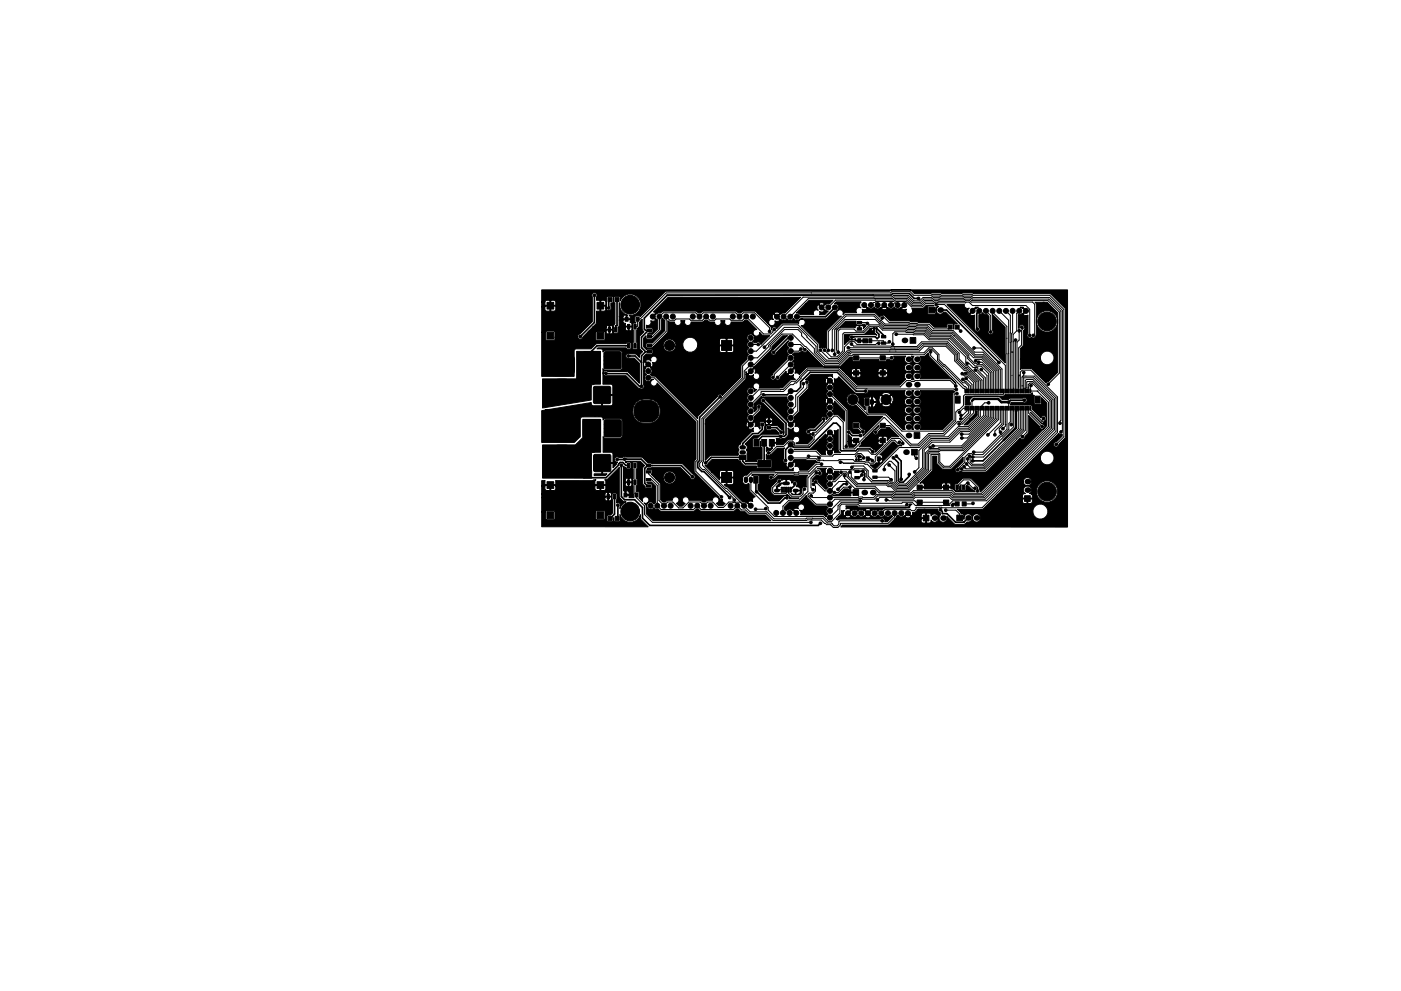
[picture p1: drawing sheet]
<svg xmlns="http://www.w3.org/2000/svg" width="420mm" height="297mm" viewBox="0 0 420 297" stroke-linecap="round" stroke-linejoin="round" font-family="sans-serif">
<g fill="#000" stroke="#000" stroke-width=".3">
<path d="M164 90.6h2v2h-2zM179 90.6h2v2h-2zM182.4 98.2h.7v1.3h-.7zM182.4 89.2h1.2v1.2h-1.2zM184.3 98.2h.7v1.3h-.7zM184.4 89.2h1.2v1.2h-1.2zM187.5 95.1h.9v1.2h-.9zM188.2 97.2h.7v1.3h-.7zM190.8 95.1h.9v1.2h-.9zM190.1 97.2h.7v1.3h-.7zM194.1 98.7h1.3v.7h-1.3zM207.6 94.9l.2-.2 .2 .2-.2 .2z"/>
<path d="M219.6 94.9l.2-.2 .2 .2-.2 .2zM200.3 89.1h39.8l-4.7 4.8-.6-.1-.8 .3-.8 .8 .9 .8a1.11 1.11 0 0 0 1.9-.2 1.12 1.12 0 0 0 1 .6 1.12 1.12 0 0 0 1-.6 1.13 1.13 0 0 0 2 .1l7.8-.1 2.4-2.2a1.14 1.14 0 0 0 1.3-1.1 1.14 1.14 0 0 0-1.3-1.2l.6-.5h7.4v.1a1.04 1.04 0 0 0-.2 1.6h.2a1.03 1.03 0 0 0-1.2 .3 1.03 1.03 0 0 0-.1 1.2h-3.4l-.7 .6a.99 .99 0 0 0-.8-1.4 .99 .99 0 0 0-1.1 1.1 .99 .99 0 0 0 1.4 .7l-4.4 4.5v5.3l-.5-.3-.8 .3-.4-.3h-.5l-.1-1.3-5.3-5.3a.99 .99 0 0 0 1.2-.9 .99 .99 0 0 0-1.1-1 .99 .99 0 0 0-.8 1.2h-5l-1.7 1.6a.79 .79 0 0 0-.9-.5 .79 .79 0 0 0-.6 .8l-.1-.8-1.2-1.2h.4a.99 .99 0 0 0 1.3 .8 .99 .99 0 0 0 .6-1.4 .96 .96 0 0 0 1.4-.3l-1.8-1.8a1.05 1.05 0 0 0-.2 1.6l.2 .1a.99 .99 0 0 0-1.1 0 .99 .99 0 0 0-.4 1h-.4l-2.9-2.8h5l.8 .8 .8-.8a1.05 1.05 0 0 0-1.5-.3l-.1 .3h-5l-.9-.7h-3.4a1.48 1.48 0 0 1-2.2 0h-9.8a1.48 1.48 0 0 1-2.2 0h-9.8l-.8 .5h-.5l-.9 .3-.7 .8 1.3 1v2.7l-1.7 1.7-1.4-.1 .4-.4 1.1-.2 .1-.9-.4-.4-1.5 .1v-.9a.97 .97 0 0 0 1.1-.2 .97 .97 0 0 0 .1-1.2 .96 .96 0 0 0 1.5-.2l-1-1 1-1-.1-.2-.5-.2zM238.8 93.8l2.7-2.6h4.1l.8 .8 .8-.8a1.05 1.05 0 0 0-1.5-.3l-.1 .3h-4.1l1.1-1.2h7.2a2.44 2.44 0 0 1-2 1.2l-1.2 .9 .8 .8 1 .4-1.1 1h-1.5v-.9a.96 .96 0 0 0 1.4-.3l-1.8-1.8a1.05 1.05 0 0 0-.2 1.6h.2a1.03 1.03 0 0 0-1.2 .2 1.03 1.03 0 0 0-.2 1.2h-4l-.4-.3zM253.6 96.3h3.1v.7l.3 .4 2.4-.2 .4 .4-.9 .9v-.6l-.9-.3-.1 1.1h-.3l-.1-1.1-.8 .1-.2 .6h-4.9l-.7 .9-.1 5.8v-6zM257.1 98.2h1.3v.7h-1.3zM257.1 96.3h1.3v.7h-1.3zM253.4 100.2h5.8l1.6-1.6h.5l.3 .5 .3 .1 .1-.7-1.2 .1 .3-.3h1.1l.1 1.4 .7 .8-.5-.2h-6.6a.84 .84 0 0 0-1.3 .8 .84 .84 0 0 0 1.4 .6l.6-.2 .2 .5h1.8l.2-.5h1.4v1.3h-1.4l-.2-.5h-1.8l-.4-.4h-1.5l-1.6 1.4zM261.9 98.2h.5v.4h-.5zM262.6 98.2h.5v.4h-.5zM259 91.4l.2-.2 1 1h.1a1.11 1.11 0 0 0 1.9-.2 1.1 1.1 0 0 0 1.6 .4h.6a.92 .92 0 0 0 1.6 0l-.8-.8-.8 .8h-.6l1.4-1.2 1 1h.1a1.11 1.11 0 0 0 1.9-.2 1.11 1.11 0 0 0 1.9 .2l1.1-1 .2 .3-1 .9a1.01 1.01 0 0 0 1.4 .3 .99 .99 0 0 0 1 1.4 .99 .99 0 0 0 .6-1.6h3.2l1.2-1h2.2l.1 .2-1.8 .1-.1 2 .4 .4h1.7l.3-.4v-1.7l.9-.3a1.23 1.23 0 0 0-.5 1.9 1.23 1.23 0 0 0 2-.1h.6l3.5 3.5-.9 .1-.1 1.4-.2-1.3-.4-.2h-1.3l-.2 .2v.8h-3.8l-1.6-1.4h-3.1l-.5-.2h-1.9l-.5-.3h-5.7l-1.6-1.6a1.39 1.39 0 0 0-1.5 .5l-1.3-1.3-4-.1 .2-.4-.1-.6a.96 .96 0 0 0 1.4-.3zM278.6 92.1h1.7v1.7h-1.7zM284.4 97.4h1.1v1.2h-1.1z"/>
<path d="M286.4 97.4h1.2v1.2h-1.2zM284 91.3h5.2a1.04 1.04 0 0 0 .4 1 1.04 1.04 0 0 0 1.1 .1 .92 .92 0 0 0 0 1.6l1.7-1.9h1l-.7 .3-1.8 1.8a1.01 1.01 0 0 0 1.4 .2v4.1a.81 .81 0 0 0 1.1 .9 .81 .81 0 0 0 .2-1.4v-3.7l.7-.2 .4-.4a1.07 1.07 0 0 0 1.3 .6l.6 .5v4.1a.79 .79 0 0 0-.1 1.2 .79 .79 0 0 0 1.2 0 .79 .79 0 0 0-.1-1.2l-.1-4.6h.2l3.7 3.7 .1 10.8zM306 92.1h.9l1 1.1-1 1a1.01 1.01 0 0 0 1.4 .2v5.5a.78 .78 0 0 0-.1 1.2 .78 .78 0 0 0 1.1 0 .85 .85 0 0 0 1 .1 .85 .85 0 0 0 .5-.9v-3.3a3.2 3.2 0 0 0 4.9 2.1 3.2 3.2 0 0 0 .1-5.4 3.2 3.2 0 0 0-5 2v1.3v-5.8l-.4-.6h3.7l3.1 3.2v17.8l-2.8 2.8-.7 .4-4.4-4.3-2.7-.1-.6 .4v-3.1h6a2.07 2.07 0 0 0 3.2 1.3 2.07 2.07 0 0 0 0-3.4 2.07 2.07 0 0 0-3.2 1.3v.8h-6v-3.2l.8-.9 .1-4.4 .4-.6a.9 .9 0 0 0-.5-1.1 .9 .9 0 0 0-1.1 .4v.5h-.3v-4.1l1.3-.3 .8-.8-.8-.8zM164 99.6h2v2h-2zM165.7 114.5l1.5-.8 2.2-.1a3.3 3.3 0 0 1 2.9 3.3 3.3 3.3 0 0 1-2.9 3.2h-1.7a3.3 3.3 0 0 1-2.8-2.1 3.3 3.3 0 0 1 .8-3.5zM165.3 106.6l1-.5h4.4a1.62 1.62 0 0 1 1.6 1.7v3.2a1.62 1.62 0 0 1-1.6 1.6h-4.3a1.63 1.63 0 0 1-1.6-1.6v-3.4zM179 99.6h2v2h-2zM175 105.5l.3-.1 4.5 .1 .2 .4-.2 4.5-.3 .2-4.5-.2-.2-.3zM162.7 113.6h10.2v-8.3h7.2v9.8l-2.7 .3-.1 4.5-14.6 2.4zM178.1 115.9l.4-.1 4.5 .1 .1 .4-.1 4.5-.4 .2-4.5-.2-.1-.3zM181.3 105.5l.3-.1 4.5 .1 .2 .4-.2 4.5-.3 .2-4.5-.2-.2-.3zM188.2 103h.7v1.3h-.7z"/>
<path d="M190.1 103h.7v1.3h-.7zM194.1 100.6h1.3v.7h-1.3zM194.1 105.1h1.3v.7h-1.3zM194.1 103.2h1.3v.7h-1.3zM216.4 102h3v3h-3zM223.7 111.4l.2 .6 .3 .1 1.7-1.8 .3-.5 .4-.2 4.7-4.8 .2-.9 3.2-3.3h1.5l-4.4 4.3a.79 .79 0 0 0-.4 1.3 .79 .79 0 0 0 1.4-.5l3.6-3.6 .1 .2a1.13 1.13 0 0 0 .1 2 1.12 1.12 0 0 0-.6 1 1.12 1.12 0 0 0 .6 1 1.18 1.18 0 0 0-.6 1.4l-4.2 4.1-.1 .6a.78 .78 0 0 0-.5 1.2 .78 .78 0 0 0 1.3-.1 .78 .78 0 0 0 .9 .4 .78 .78 0 0 0 .6-.8l1.8-1.8 .1 .7 .3 .1 1.7-1.8v-.2a1.11 1.11 0 0 0-.2-1.8 1.12 1.12 0 0 0 .6-1 1.12 1.12 0 0 0-.6-1l.5-.5 1.6-.1 .9-.5 .3 .3a.78 .78 0 0 0 1.1-.4l5.2 4.9 4.6-.1 2.9-2.9h.8v1.1l.4 .2h1.7l.2-.5h5.7l.2 .5h1.7l.3-.1 .1-.4h1a.78 .78 0 0 0 1 0 .78 .78 0 0 0 .1-1.1l3.6 .1a1.23 1.23 0 0 0 0 1.8 1.23 1.23 0 0 0 1.8-.1 1.23 1.23 0 0 0-.2-1.8l.9 .1-.3 .4a1.24 1.24 0 0 0 1.4 1.7 1.24 1.24 0 0 0 .7-2.1h1.4l1.1-1 .3 1.2 8 7.9-1.7-1.3h-9.1l.3-.4a1.24 1.24 0 0 0-1.4-1.6 1.24 1.24 0 0 0-.6 2.1l-.7 .1-.1-.2a1.23 1.23 0 0 0-.1-1.7 1.23 1.23 0 0 0-1.7 0 1.23 1.23 0 0 0 0 1.8l-1.8 1.8h-12.7l-3.4-3.4h1.7l.1 .7 .4 .3 .7-.2v-1h.3l.2 1.2 .8-.1 .3-.9h5.1l.3 .9 .8 .1 .2-1.2h.3v1l.7 .2 .4-.3 .1-.7-.1-.2-12.3 .2-1-1.1h2.7l.1 .7h1.1v-1h.3v1h1.1l.2-.7h5.1l.2 .7h1.1v-1h.3v1h1.1v-.9l-.4-.3-.7 .2-1.1-.2-.5 .5h-5.1l-.5-.5-.8 .2-1-.2-.5 .5h-2.7l-.8-.8h19.3l.1 .5a1.28 1.28 0 0 0 1.4 .7 1.28 1.28 0 0 0 1-1.2 1.25 1.25 0 0 0 1.8 1.2 1.25 1.25 0 0 0 .4-2.1 1.25 1.25 0 0 0-2.1 .4l-.1 .5a1.25 1.25 0 0 0-1.2-1.2 1.25 1.25 0 0 0-1.3 1.2l-29.1-.1-2.4 2.1a.97 .97 0 0 0-1.3-.3 .96 .96 0 0 0-.3-1.4l-1.7 1.7v.3a1 1 0 0 0 1.5-.3v.4a.96 .96 0 0 0 .6 1.1l-1.3 .1-2.5 2.5h-7a.99 .99 0 0 0-.5-1.5 .99 .99 0 0 0-1.3 .8 .99 .99 0 0 0 1.1 1.1l-.7 .7v-.4a1.14 1.14 0 0 0-1.8-.7 1.14 1.14 0 0 0 .1 2 1.12 1.12 0 0 0-.6 1 1.12 1.12 0 0 0 .6 1 1.12 1.12 0 0 0-.6 1 1.12 1.12 0 0 0 .6 1 1.12 1.12 0 0 0-.6 1 1.12 1.12 0 0 0 .6 1 1.11 1.11 0 0 0-.2 1.8l.7 1 1.1-1.3h3.3l.2 .3h.8v-.7h.2v.7l1-.1-.1-.5-.4-.3-.5 .2-.7-.2-.5 .6h-3.3v-.9l1.8-1.9a1.77 1.77 0 0 0 0-1.7 .81 .81 0 0 0-1.1 .2 .81 .81 0 0 0 .2 1.1l-.8 .8-.5-1.2a1.09 1.09 0 0 0 .4-1.3l2.1-2.1 .5 .3 7.2-.1a1.1 1.1 0 0 0 .6 1.3 1.12 1.12 0 0 0-.6 1 1.12 1.12 0 0 0 .6 1 1.12 1.12 0 0 0-.6 1 1.12 1.12 0 0 0 .6 1 1.11 1.11 0 0 0-.2 1.8l.7 1 .8-.8 .4-.8-.1-.6 1.5-1.5v-3.5h7.8l.2 1h.2l.8-.8-.8-.8-.2 .1-.2 .5h-7.8v-.7l2.8-2.8v-1.3l.3-.4-.3-.8h5l.2 1h.2l.8-.8-.8-.8-.2 .1-.2 .5-5.9-.1 1.6-1.6h6.5v1l-.1-.3a1 1 0 0 0-1.5 .3l1.8 1.7h.2l.2-.6-.1-.8 .2 .1a.97 .97 0 0 0 1.1-.7l5 4.9 2.9 .2a.79 .79 0 0 0 1-.9h11.1l-.2 .3a1.23 1.23 0 0 0 1.3 1.7 1.23 1.23 0 0 0 .8-2h.6l-.2 .3a1.23 1.23 0 0 0 1.3 1.7 1.23 1.23 0 0 0 .9-2h9.9l.5 .3-.8 .9v7.5l-2.9 2.9h-6.7a1.23 1.23 0 0 0-.2-1.6 1.23 1.23 0 0 0-1.6 0 1.23 1.23 0 0 0-.2 1.6h-.6l.2-.2a1.23 1.23 0 0 0-1.3-1.7 1.23 1.23 0 0 0-.8 1.9h-.8l-3.3-3.2h3.8l.1 .4a1.28 1.28 0 0 0 1.4 .8 1.28 1.28 0 0 0 1-1.2 1.25 1.25 0 0 0 1.8 1.1 1.25 1.25 0 0 0 .4-2 1.25 1.25 0 0 0-2.1 .4l-.1 .5a1.25 1.25 0 0 0-1.2-1.3 1.25 1.25 0 0 0-1.3 1.3h-3.8l-1.8-1.7h-5.1v-.9h10.7a1.27 1.27 0 0 0 1.3 1.2 1.27 1.27 0 0 0 1.2-1.2 1.25 1.25 0 0 0 1.8 1.2 1.25 1.25 0 0 0 .4-2.1 1.25 1.25 0 0 0-2.1 .4l-.1 .5a1.25 1.25 0 0 0-1.2-1.2 1.25 1.25 0 0 0-1.3 1.2h-10.7v-1l.9 .1v-1.4h.2v1.4l.2 .1 .5-.3 .4-.5h1.7a1.66 1.66 0 0 0 2.7 0l-1.3-1.3-1.4 1.3h-1.7l.1-.7h-1.4v-1.6h.2v1.4h1.2l-.3-1h1.1v.9l.3 .7 .3 .1 1.4-1.3h.3l1.4 1.3 .3-.1 .2-.6h3.4l.1 .4a1.28 1.28 0 0 0 1.4 .8 1.28 1.28 0 0 0 1-1.2 1.25 1.25 0 0 0 1.8 1.1 1.25 1.25 0 0 0 .4-2 1.25 1.25 0 0 0-2.1 .4l-.1 .5a1.25 1.25 0 0 0-1.2-1.3 1.25 1.25 0 0 0-1.3 1.3h-3.4l.1-1.1-.3-.7-.3-.1-1.4 1.3h-.3l-1.4-1.3-.3 .1-.3 .8h-1.1l-.7-.5-2.6 .2-.2 .4v2l.1 .3 .4 .1v.9l-2.1-2.1 .2-1.3-.7-1.1h7.5l1.4 1.3 1.3-1.3a1.66 1.66 0 0 0-2.7 0l-7.6-.1a1.91 1.91 0 0 0-3 1.5 1.91 1.91 0 0 0 2.9 1.7l3.4 3.4h4.6l-5.8 5.9-.1-.5a.78 .78 0 0 0 .8-.8 .78 .78 0 0 0-.8-.7l-.9-.8-.1-1.3-1.8-.1-.4 .4v1.4l.4 .3h1.2l.8 .8 .1 .4-2.3 .1-.5-.5a.78 .78 0 0 0-1-.6l-.1-6-4.2-4.4a1.1 1.1 0 0 0-.6-1.3 1.11 1.11 0 0 0 .2-1.8l-.7-1-.7 1a1.11 1.11 0 0 0 .2 1.8 1.11 1.11 0 0 0-.2 1.9l-.1 .2 1.8 1.7h.2l.2-.7 3 3v3l-2.1-2h-1.2l-.5-1.1a1.4 1.4 0 0 0 .2-2l-.8-.8-1 1.2a1.12 1.12 0 0 0 .5 1.6 1.13 1.13 0 0 0-.6 1.1 1.13 1.13 0 0 0 .6 1l-.6 .5v-.3a.79 .79 0 0 0-1.1-.5 .79 .79 0 0 0-.3 1.1l-2.2 2.3h-1.3a1.07 1.07 0 0 0-1 .6 1.07 1.07 0 0 0 .1 1.1l.6 .1 .4-.2 .1 .7 .5 .3v.7l-1.3 1.3h-3.6v-.2h.3a.99 .99 0 0 0 .8-1 .99 .99 0 0 0-1-.9 .99 .99 0 0 0-.9 .9h-1.5l-1.6 1.6-1.9 .1-.2-.5h-1.1l.1 1.4-.8 .8a.79 .79 0 0 0-1.1 .2v-1.2l.4-.1 .4 .4h.6l.1-1.8h1.4l.1-1.2 1.5 .2 .3-.2a1.49 1.49 0 0 0 1.8-1.1v-2.1v.3a1 1 0 0 0 1.5-.3 1 1 0 0 0 .5 1.6 1 1 0 0 0 1.3-1 1 1 0 0 0-1.3-.9 .96 .96 0 0 0-.3-1.4l-1 1-7.4-7.6a.79 .79 0 0 0-.8-.7 .79 .79 0 0 0-.8 .8 .79 .79 0 0 0 .7 .8l6.3 6.3v2.9l-.3 .2 .3-.5a.78 .78 0 0 0-.7-.9l-1.3-1.2-3.1-.2-.2 .4 .1 1h2.7l1.1 1.3-5.1 .1-1.5 1.2h-1l-.3 .2-.1 2.1 .3 .4 1.9-.1 .1-1.8 .1 1.7 .4 .2v3.6h-1.4l-.2 .7h-3.1l-.3-.3h.4l.2-.4-.1-1.6 .1-.5-.3-.8 .3-.3a1.01 1.01 0 0 0-.7-1.4l2.6-2.5 1.6-.1 1.4-1.3 .4-1.6-.1-1 .7 .7 .5-.1v-.8h.2l.2 .9 .5-.1 .3-.6-.2-.2-3.5 .1-.2 .3 .2 1.2-.2 .6-.1-.4a.97 .97 0 0 0-1.3-.3 .96 .96 0 0 0-.3-1.4l-1.7 1.7v.3a1 1 0 0 0 1.5-.3l.1 1.1-.7 .2-3 3-.2 .6a1 1 0 0 0-.4 1.7l-.4 .8 .2 .5-.2 .4h-8l-1.8 1.5v-10.9h12.2l.2 .9 .3 .1 .8-.8-.8-.8h-.3l-.2 .6h-12.2v-1.3l12.1-12.1 .1-1.5h.7a1.05 1.05 0 0 0 1.5 .3l.1-.2a.99 .99 0 0 0 .7 1.4 .99 .99 0 0 0 1.1-1.1 .99 .99 0 0 0-1.4-.7 .96 .96 0 0 0-.3-1.4l-1.7 1.7h-.7zM256 111.1h1.6v1.3h-1.6zM256 106.6h1.6v1.3h-1.6zM257.3 101.5h.9v1.2h-.9zM260.6 101.5h.8v1.2h-.8zM263.9 111.1h1.6v1.3h-1.6zM263.9 106.6h1.6v1.3h-1.6z"/>
<path d="M264.4 100.6h1.3v.7h-1.3zM264.4 102.5h1.3v.7h-1.3zM272.9 101.2h1.7v1.7h-1.7zM286.6 118.7h1.3v2.1h-1.3zM289.4 116.6h.2v1.2h-.2zM289.9 116.6h.2v1.2h-.2zM290.4 116.6h.2v1.2h-.2zM290.9 116.6h.2v1.2h-.2zM291.4 116.6h.2v1.2h-.2zM291.9 116.6h.2v1.2h-.2zM292.4 116.6h.2v1.2h-.2zM292.9 116.6h.2v1.2h-.2z"/>
<path d="M293.4 116.6h.2v1.2h-.2zM293.9 116.6h.2v1.2h-.2zM294.4 116.6h.2v1.2h-.2zM294.9 116.6h.2v1.2h-.2zM295.4 116.6h.2v1.2h-.2zM295.9 116.6h.2v1.2h-.2zM296.4 116.6h.2v1.2h-.2zM296.9 116.6h.2v1.2h-.2zM297.4 116.6h.2v1.2h-.2zM297.9 116.6h.2v1.2h-.2zM298.4 116.6h.2v1.2h-.2zM298.9 116.6h.2v1.2h-.2z"/>
<path d="M299.4 116.6h.2v1.2h-.2zM299.9 116.6h.2v1.2h-.2zM300.4 116.6h.2v1.2h-.2zM300.9 116.6h.2v1.2h-.2zM301.4 116.6h.2v1.2h-.2zM301.9 116.6h.2v1.2h-.2zM302.4 116.6h.2v1.2h-.2zM302.9 116.6h.2v1.2h-.2zM303.4 116.6h.2v1.2h-.2zM303.9 116.6h.2v1.2h-.2zM304.4 116.6h.2v1.2h-.2zM304.9 116.6h.2v1.2h-.2z"/>
<path d="M305.4 116.6h.2v1.2h-.2zM305.9 116.6h.2v1.2h-.2zM306.4 116.6h.2v1.2h-.2zM306.9 116.6h.2v1.2h-.2zM307.4 116.6h.2v1.2h-.2zM307.9 116.6h.2v1.2h-.2zM308.4 116.6h.2v1.2h-.2zM308.9 116.6h.2v1.2h-.2zM289.7 118.7h11.1a3.1 3.1 0 0 1 2.8-.5h4.8a.83 .83 0 0 0 1.2-.5l.1 .6 .5 .3 .1 2.5h1.9l.1-1.9 1.7 1.6v6.8l-19.8 19.7h-.3l-.4-1.6-2.6-2.4-2.1 .1-1.7 1.6-.7 .1-.1 1.7 .4 .3 1-.1 .1-1.3 .4-.4v1.4l.3 .3h1.1l.1-1.3 .2-.2 .4 .1 1.1 1.1 1 .4v.2h-5.8l-.8-.7h-.6l-.2-.4h-2.5l-.2 .4h-5.1l-.1-.4h-1.4v-.3h1.4l.1-.6h5.1l.2 .6h1.1v-1h.3v1l1.3-.1-.1-.8-.4-.2-.8 .1-1.1-.1-.5 .5h-5.1l-.5-.5-.8 .1 3.8-3.9v-4.3h1.2v2.1l2.1 1.9h2.2l3.6-3.6v1.2l-1.5 1.6a.84 .84 0 0 0-.8 1 .84 .84 0 0 0 1.2 .6l.2-.3 .9 .3 7-.1 10.1-10.1a.78 .78 0 0 0 .9 .4 .78 .78 0 0 0 .6-.9l1.1-1.3v-5l3.3 3.3a.79 .79 0 0 0 .7 .9 .79 .79 0 0 0 .8-.8 .79 .79 0 0 0-.8-.8l-3.5-3.6 3.2 3.2a.52 .52 0 0 0 .6 .1 .52 .52 0 0 0 .2-.6 .78 .78 0 0 0 .8-.8 .78 .78 0 0 0-.8-.8 .78 .78 0 0 0-.8 .7l-2.7-2.7v-.8a.9 .9 0 0 0-1.2-.4h-5.3l.3-.8h3.5a.79 .79 0 0 0 1-.1 .79 .79 0 0 0 0-1.1 .79 .79 0 0 0-1-.1h-3.7l-.8 .5h-1.7l-1.3-1h-7.2l-.6 .2-.7 .8 .2 1.6h-1.2h-.4v-2.5zM310.6 118.7h1.4v2.1h-1.4zM165.7 134.2l1.5-.8h2.2a3.3 3.3 0 0 1 2.9 3.2 3.3 3.3 0 0 1-2.9 3.3h-1.7a3.3 3.3 0 0 1-2.8-2.2 3.3 3.3 0 0 1 .8-3.5zM165.3 126.4l1-.5h4.4a1.62 1.62 0 0 1 1.6 1.6v3.3a1.62 1.62 0 0 1-1.6 1.6h-4.3a1.63 1.63 0 0 1-1.6-1.6v-3.4z"/>
<path d="M175 125.9l.4-.1 4.5 .1 .1 .4-.1 4.5-.4 .2-4.5-.2-.1-.3zM162.7 133.4h9.8l2.3-2.2v-5.5h5.3v9.8l-2.7 .2v7.6h-14.7zM178.2 136.3l.3-.1 4.5 .1 .2 .4-.2 4.5-.3 .2-4.5-.2-.2-.3zM181.3 125.9l.4-.1 4.5 .1 .1 .4-.1 4.5-.4 .2-4.5-.2-.2-.3zM187.5 138.4l4.5-.1 1.3 1.2-.6 .9 .1 4.7 1 1.3h1.5l.2-.4-.1-.9-1-.1-.4-.5h1.4l1.2 1.2v4.9l-.5 .5a1.14 1.14 0 0 0-1.7-.4 1.14 1.14 0 0 0 0 1.8 1.14 1.14 0 0 0 1.7-.4 1.07 1.07 0 0 0 1.4 .6l.7 .5h9.8a1.48 1.48 0 0 1 2.2 0h9.8a1.33 1.33 0 0 1 2.1 .1l1.3 .1 1.2 1h4.9l1.7 1.7h-35.3l-2.1-2.1-.1-2.6-.6-.7a.99 .99 0 0 0 1.5-.6 .99 .99 0 0 0-1.1-1.2 .99 .99 0 0 0-.7 1.5l-1.2-1.2 .1-1.6-.8-.2v-1.9l.2-.3v-1.3l-.2-.4v-3l.2-.4v-1.3l-.2-.3h-1l-.2 .3v1.3l.2 .4v3l-.2 .4v1.3l.2 .3 .2 3.7h-1.5l-.1-.7h-1.1l.1-1.2h.2v.9h.8l.2-.6-.5-.5-.5 .2-.7-.2v-2.3h.5l.1 .8 .4 .2 .4-.1v-1h.2l.2 1.1 .4-.1 .3-.4-.2-.6-2.3 .1v-1h.5l.2 .6h.7v-1h.2v1l.9-.1-.1-.8-.4-.2-.4 .1-.6-.1-.5 .5h-.5l.1-4 1.1 .7h.8l.2-.4-.1-1.5-.9-.1-.4 .2zM193.9 139.2h1.3v.7h-1.3zM191 120.9l1.5-.8 2.2-.1a3.3 3.3 0 0 1 3 3.3 3.3 3.3 0 0 1-3 3.2h-1.6a3.3 3.3 0 0 1-2.9-2.1 3.3 3.3 0 0 1 .8-3.5zM190.6 128l1-.5h4.4a1.63 1.63 0 0 1 1.6 1.6v3.3a1.63 1.63 0 0 1-1.6 1.6h-4.2a1.62 1.62 0 0 1-1.7-1.6v-3.4zM221.7 136.4h2v1.3h-2zM226.1 131.7h1.5v2h-1.5zM227.3 138h3.8v2h-3.8zM228.4 131.7h1.5v2h-1.5z"/>
<path d="M228.1 126.8h1v.8h-1zM230.7 131.7h1.5v2h-1.5zM230.1 125.9h1v.8h-1zM230.1 127.8h1v.8h-1zM211.4 139.5h.1a.78 .78 0 0 0 .9-.6l1.1-1.2h7.8l.3 .4h.5l.2 .6 1 .9 3.6 .1v.5l.4 .2h3.9l.3-.4-.1-2.1-.3-.2h-1.3v-1.5a1.01 1.01 0 0 0 1.6-.1l1.7-1.8 2.2-.1-.3 .6v2.8a.78 .78 0 0 0 0 .9 .78 .78 0 0 0 .8 .3v.8l.4 .5 1.7-1.8 .3-.5 6.4 .2 .5 .5h.8l-1.4 .3-2.2 2.1h-2.5a.98 .98 0 0 0-.4-.9 .98 .98 0 0 0-1-.1 .96 .96 0 0 0-.3-1.4l-1.7 1.7a1.05 1.05 0 0 0 1.5 .3v-.3v.9l-12.5 .1-1.4 1.3a1 1 0 0 0-1.3 .9 1.38 1.38 0 0 0 .6 1.7h.8l.3-.2 .3 .2v2l1.7 1.8a.98 .98 0 0 0-.6 1.4 .96 .96 0 0 0-1.5 .3l1 1-.2 .2-.9-1-.9-.3h-.5l-4.6-4.5-1-.7 .6-.2v-1.8h.2l.2 2 1.6-.1 .2-.4-.1-1.5h-4l-.1 .5-2.4-2.3h2.4l.1 1.5h1.9v-1.8h.2v1.8h1.9l.1-1.5-.2-.4-3.5-.1-.5 .5h-2.4zM238.1 134.6h4.9l2.8-2.7h2l.6 .7a1.11 1.11 0 0 0-.2 1.9l.7 1 .7-1a1.11 1.11 0 0 0-.2-1.9 1.11 1.11 0 0 0 .2-1.8l-.7-1-.8 .8-.3 1.3h-2l1.8-1.8 .3 .3 1-1 1 1a1.01 1.01 0 0 0 .3-1.4 .94 .94 0 0 0 1.2-.3v6.1l.7 .9h-1.8l-.2-.8-.2-.1-1 1-1-1a.99 .99 0 0 0-.3 1.4h-1.2l-1.7-1.4zM254.3 130.3l1.1 .8 .1 .8h1.4v1.3l-.8 .9h-1.6l-.2-1.8h1.1l.2 .9 .9 .1 .1-1.1-2.3 .1zM256 126.9h1.6v1.3h-1.6zM256 131.4h1.6v1.3h-1.6zM256.6 137.6h.4v.4h-.4zM257.3 137.6h.4v.4h-.4zM257.2 136.7l.3-.3h.5l.3 .4-.1 .4-.3-.2-.3 .1v.6l.7-.1 .2 .3h-1.1z"/>
<path d="M259.3 119.5h1.3v2h-1.3zM259.8 136.9h.9v1.2h-.9zM258.6 132.3h4.7l.3 .9 .8 .1 .2-1.1-6 .1 1.1-1h3.6l.2 .6h1.1l-.2-1.1h-.8l-.3 .5h-3.6l3.9-3.9v.5l-.9 .9a.79 .79 0 0 0-.9 .7 .79 .79 0 0 0 .8 .8 .79 .79 0 0 0 .8-.8l.9-.9 1.3-.1 .3-.5h.8l2.9 2.9-2.4 .1-1.1 1-.1-.1v-.9l-.4-.2h-.6l-.1 .1v2.3l-2.3 2.3-.2-.5-1.3-1-3.5-.1 .7-.8 .1-.5zM263.9 126.9h1.6v1.3h-1.6zM263.9 131.4h1.6v1.3h-1.6zM263.1 136.9h.9v1.2h-.9zM263.9 136.3l3.8-3.8h.4l1 .9 .9-.1 .4 .3-1.1 .2-6.6 6.6h-.6l-1.1-1.1h1.1l.7-.6 .5 .1 .1-1.1h.3l.1 1.1 .7-.3v-.8h-1.1v-.3l1.2-.1-.1-.7zM273.4 134.7h1.7v1.7h-1.7zM274.1 129.7h1.7v1.7h-1.7zM289.4 121.8h.2v1.1h-.2zM289.9 121.8h.2v1.1h-.2zM290.4 121.8h.2v1.1h-.2z"/>
<path d="M290.9 121.8h.2v1.1h-.2zM291.4 121.8h.2v1.1h-.2zM291.9 121.8h.2v1.1h-.2zM292.4 121.8h.2v1.1h-.2zM292.5 123.6h.5v.9l-2.9 2.9h-1l3.3-3.3zM292.9 121.8h.2v1.1h-.2zM293.4 121.8h.2v1.1h-.2zM293.9 121.8h.2v1.1h-.2zM294.4 121.8h.2v1.1h-.2zM294.9 121.8h.2v1.1h-.2zM295.4 121.8h.2v1.1h-.2zM295.9 121.8h.2v1.1h-.2z"/>
<path d="M296.4 121.8h.2v1.1h-.2zM296.9 121.8h.2v1.1h-.2zM297.4 121.8h.2v1.1h-.2zM297.9 121.8h.2v1.1h-.2zM298.4 121.8h.2v1.1h-.2zM298.9 121.8h.2v1.1h-.2zM299.4 121.8h.2v1.1h-.2zM299.9 121.8h.2v1.1h-.2zM300.4 121.8h.2v1.1h-.2zM300.9 121.8h.2v1.1h-.2zM301.4 121.8h.2v1.1h-.2zM301.9 121.8h.2v1.1h-.2z"/>
<path d="M302.4 121.8h.2v1.1h-.2zM302.9 121.8h.2v1.1h-.2zM303.4 121.8h.2v1.1h-.2zM303.9 121.8h.2v1.1h-.2zM304.4 121.8h.2v1.1h-.2zM304.9 121.8h.2v1.1h-.2zM305.4 121.8h.2v1.1h-.2zM305.9 121.8h.2v1.1h-.2zM306.4 121.8h.2v1.1h-.2zM306.9 121.8h.2v1.1h-.2zM307.4 121.8h.2v1.1h-.2zM307.9 121.8h.2v1.1h-.2z"/>
<path d="M308.4 121.8h.2v1.1h-.2zM308.9 121.8h.2v1.1h-.2zM164 144.4h2v2h-2zM164 153.4h2v2h-2zM179 144.4h2v2h-2zM179 153.4h2v2h-2zM182 148.2h.7v1.3h-.7zM182.4 154.8h1.2v1.2h-1.2zM184 148.2h.7v1.3h-.7zM184.5 154.8h1.2v1.2h-1.2zM162.5 144.1h1l.1 1.2h2.9l.1-1.2h11l1.1-.3-.3 .5 .2 1h2.9l.2-1-.3-.5 .8-.2 3.5-3.5v8.7l1.2 1.4 .9 .2-.6 .2-.9 .9-.4 1v-.6a.78 .78 0 0 0 0-1 .78 .78 0 0 0-1-.2l.1-2.7-.3-.2h-.9l-.2 .4 .1 5.6-.6 .6-1 .1v1.6l.3 .3 1.4-.1 .3-1.2 .1 1.1 1.7 .1 .2-.3-.2-1.8a3.2 3.2 0 0 0 3.1 2.4 3.2 3.2 0 0 0 3.1-2.3v1.2l2.3 2.4h-31.9v-4.5h1.2v2l.3 .4 2.3-.1 .1-2.3h12.3l.1 2.3 2.2 .1 .4-.4v-2l-.4-.4h-2l-.3 .4h-12.3l-.4-.4h-2l-.3 .4h-1.2v-4.3h18.9l.1 .8 .6 .2 .2-1.1h.2l.2 1.1 .4-.1 .3-.4-.2-.6-20.7 .1v-1h18.9l.2 .6h.7v-1h.2v1l.9-.1-.1-.8-.4-.2-.4 .1-.6-.1-.5 .5h-18.9v-2.4h.9v.8l.5 .5 1-.1v-1.4h.3l.1 1.5 1.1-.1 .3-.4v-.8h11.7v.8l.3 .4 1.1 .1 .1-1.5h.3l.1 1.5h.9l.5-.5-.2-1-19 .2zM187.1 147.8h.9v1.2h-.9z"/>
<path d="M188.2 138.8h.7v1.3h-.7zM188.2 143.9h.7v1.3h-.7zM190.1 138.8h.7v1.3h-.7zM190.4 147.8h.9v1.2h-.9zM190.1 143.9h.7v1.3h-.7zM193.9 141.1h1.3v.7h-1.3zM193.8 145.3h1.3v.7h-1.3zM193.8 143.4h1.3v.7h-1.3zM201.1 151.4l.2 .2-.2 .2-.2-.2zM213.1 151.4l.2 .2-.2 .2-.2-.2zM216.4 141.6h3v3h-3zM226 142.8h1.3v2h-1.3z"/>
<path d="M225.4 142.4l.2-.2h6.6l-.3 .3a.79 .79 0 0 0-1.2-.1 .79 .79 0 0 0 0 1.2 .79 .79 0 0 0 1.1-.1l.6-.1 .9-.9h9l-.5 .7v2.8a.85 .85 0 0 0-1-.1 .85 .85 0 0 0-.4 .9l-.1 1-.4 .4h-2.3l-.3-.3 1.2 .3v-1h.2v1a.93 .93 0 0 0 1.3-1h-1.5v-.3h1.5l.1-.2a1.2 1.2 0 0 0-1.3-.8l.1-.2a.91 .91 0 0 0 .1-1.1 .91 .91 0 0 0-1.1-.3l-.5 .5 .1-.2a1.3 1.3 0 0 0-1.6-.9v1.3h-1.7a.86 .86 0 0 1-1.1 .9v1h.7l-.2 .3h-.7l-.2-1.3 .9-.9 .6-.2h1.5v-1.1l-1.2 .3a.78 .78 0 0 0-.9-.6 .78 .78 0 0 0-.7 .9l-1.6 1.7 .1 1.8 .9 .7h3.3l.5-.3 1.1 1h2.5l-.2 .2h-2.8a1.01 1.01 0 0 0-.6-.9 1.01 1.01 0 0 0-1.1 .3l-1.4 1.4h-3l-3.3-3.4v-1.6l.4-.4-.1-2.3zM234.5 146.6v.3h-.1zM234.3 146h.4v1.5h-.4zM234.9 146h.5v1.5h-.5zM235.6 146h.4v1.5h-.4zM236.2 146h.5v1.5h-.5zM236.9 146h.4v1.5h-.4zM236.8 150.4h3.1l1.9-1.9 .2 .6 2.6 2.5h3.3l.5 .5a1.12 1.12 0 0 0-.6 1 1.12 1.12 0 0 0 .6 1l-.6 .9-.9-.7h-6.8l.1-.9-.4-.5a1 1 0 0 0 1.5-.5 1 1 0 0 0-1-1.3 1 1 0 0 0-.9 1.4 .96 .96 0 0 0-1.4 .3l1 .9-.2 .2-1.1-.9a1.11 1.11 0 0 0-1.9 .2l-.5-.5v-.8zM245.2 140.4h2.6a.98 .98 0 0 0 .1 1.5l1-1 1 1h.2l.2-.6h1.2l-.1 .4 .4 .6-1.6 1.6h-.5a1.42 1.42 0 0 0 0-1.8l-.8-.8-.7 1a1.11 1.11 0 0 0 .2 1.8 1.12 1.12 0 0 0-.6 1 1.12 1.12 0 0 0 .6 1l-.5 .5h-.3l-2.2-2.1a.83 .83 0 0 0-.7-.8 .83 .83 0 0 0-.9 .7l-.1-.9 1.1-1 .4-.1a.84 .84 0 0 0 1.3-.1 .84 .84 0 0 0-.2-1.3l-.6-.5zM249.4 148.1h.2a.78 .78 0 0 0 1.2 0l.9-.1 1.5-1.5 2 .3 .1 .7h1.5v.3h-1.5l-.1 .8h-5.3zM256.3 142.8h1.3v.7h-1.3zM256.3 140.9h1.3v.7h-1.3z"/>
<path d="M255.8 146.8h1.7v1.7h-1.7zM261.7 142.7h1.4v.7h-1.4zM261.7 140.8h1.4v.7h-1.4zM253.6 151.6h3.5l.7 .6h13.8a.99 .99 0 0 0 1.1-1.1l.8 .1-.5 .4-.4 .7h-7.2l-.7 .5a1.07 1.07 0 0 0-1.4 .5 1.11 1.11 0 0 0-1.9-.2l-.9 .7 .9 .8a1.11 1.11 0 0 0 1.9-.2 1.12 1.12 0 0 0 1 .6 1.12 1.12 0 0 0 1-.6 1.12 1.12 0 0 0 1 .6 1.12 1.12 0 0 0 1-.6l.4 .4-1.6 1.6h-.8a.78 .78 0 0 0-.3-1 .78 .78 0 0 0-1 .2h-12.2l-.5 .3-.5-.2 .8-.9h1.9a1.04 1.04 0 0 0 1.5 .2l.1-.2-.8-.8-.8 .8h-1.9l.7-.8 .1-1h.9a1.05 1.05 0 0 0-.2 1.6h.2l.8-.8h.4l.9 .8a1.11 1.11 0 0 0 1.9-.2 1.1 1.1 0 0 0 1.6 .4h.6a1.04 1.04 0 0 0 1.5 .2l.1-.2-.8-.8-.8 .8h-.6l1.2-1-1.2-.9h.6l.8 .8 .8-.8a1.05 1.05 0 0 0-1.5-.3l-.1 .3h-.6a1.11 1.11 0 0 0-1.6 .4 1.11 1.11 0 0 0-1.9-.2l-.9 .7h-.4l1-.9a1.01 1.01 0 0 0-1.4-.3zM275 149.9h1.6v1.3h-1.6zM275 145.4h1.6v1.3h-1.6zM276.9 154.4h1.7v1.7h-1.7zM283 149.9h1.5v1.3h-1.5zM283 145.4h1.5v1.3h-1.5zM285.4 151.2l.4-.5 .2 .2h1.2v.3h-1.2l-.2 .5h-.5zM286.5 150.4h1.2v1.2h-1.2zM286.7 145.4h.7v1.3h-.7z"/>
<path d="M288.6 150.4h1.2v1.2h-1.2zM286.9 154.4h1.7v1.7h-1.7zM288.6 145.4h.7v1.3h-.7zM307.3 148.6h1.7v1.7h-1.7zM162.5 86.9h157.6v71.1l-67.9-.1 .4-.5h13.7l2-1.8h8v.7l.2 .4 1.1-.1v-1.2l-9.3 .2 1-1.2a1.1 1.1 0 0 0 1.6 .4h.6l.1 .2a1 1 0 0 0 1.5-.2l-.8-.8-.8 .8h-.6l1.4-1.2 1 1 .3-.3h2.7l.1 .9h1.2v-1.2h.3v2.6l.8 .2 .4-.3 .1-.6 .2 .3a1.23 1.23 0 0 0 1.8-.1 1.23 1.23 0 0 0-.2-1.8 1.23 1.23 0 0 0-1.8 .4l-.1-.6-.4-.3-.8 .2-1.1-.2-.5 .5h-2.7l.1-.7 .7-.1 .8-.9h6.1l.3 .8a.84 .84 0 0 1 .1 1.4 1.24 1.24 0 0 0 1.1 1.7 1.24 1.24 0 0 0 1.2-1.7l2.3 2.3 2.7 .1 1-.8 .3 .1a1.52 1.52 0 0 0 1.3-1.3 1.24 1.24 0 0 0 1.7 1.2 1.24 1.24 0 0 0 .5-2 1.24 1.24 0 0 0-2.1 .4l-.1 .4a1.22 1.22 0 0 0-1.4-1.2 1.22 1.22 0 0 0-1 1.5l-.2 .2v-1.5l-.7-.2-.1-.2h21.6a2.27 2.27 0 0 0 3.5 1.4 2.27 2.27 0 0 0 0-3.8 2.27 2.27 0 0 0-3.5 1.5v.9h-21.6l-1-1.1h7.5l3-3h8.9v.7l.3 .4 .9 .1 .2-1.3h.2v1.2l.9 .1 .5-.5-.2-.8-11.7 .1 1.3-1.2h7.6l.2 .8h2.6l.2-.8-.5-.5h1.7a3.2 3.2 0 0 0 5 2 3.2 3.2 0 0 0 0-5.4 3.2 3.2 0 0 0-5 2.1v1.3h-2.1a1.22 1.22 0 0 0 .4-1.9 1.22 1.22 0 0 0-1.9 0 1.22 1.22 0 0 0 .3 1.9h-.6l-.3 .5h-7.6l4.1-4.1h3.8l.1 .4a1.25 1.25 0 0 0 2 .4 1.25 1.25 0 0 0-.4-2 1.25 1.25 0 0 0-1.7 1.2h-3.8l6.7-6.7h2.2l.3 .7a2.07 2.07 0 0 0 3.5 0 2.07 2.07 0 0 0-1.3-3.1 2.07 2.07 0 0 0-2.5 2.4h-2.2l7.7-7.8 .5 .3h.6v.5l-2 1.7a.79 .79 0 0 0-.6 .9 .79 .79 0 0 0 .9 .7 .79 .79 0 0 0 .6-.9l2.1-2.2v-38.1l-4.6-4.7-23-.1-.4-.2h-2.8l-.4 .2h-5.9l-.4-.2-7.8 .2-1.4-1.1h-5.4l-.6 .4h-67.1l-7.8 7.6-1.2-.2-.4 .2v1.4l.3 .6h-.8l-.2 .3v1.3l.2 .4-.2 5.5 .4 .3 .8-.1 .2-.2-.2-5.5 .8-1v-1.2l.9-1v2.9l.5 .8-1.3 1.4v3.4l.9 1.2-.9 1v.7l-1.1-1h-1.8a.79 .79 0 0 0-1 .1 .79 .79 0 0 0 0 1 .79 .79 0 0 0 1 .1h1.3l1.6 1.6v6l-3.6-3.5h-5.9a.78 .78 0 0 0-1.4 .2 .78 .78 0 0 0 1 1h5.8l3.7 3.7a1.03 1.03 0 0 0 1.1 .3 1.03 1.03 0 0 0 .7-.9l-.2-6.4 .2 .7h.2l.8-.8-.8-.8-.2 .1-.2 .5v-.7h.6l1.8 1.7h.2l.2-.6-.1-.8 .2 .1a1.01 1.01 0 0 0 1.1-1.1 1.01 1.01 0 0 0-1.3-.8 1.01 1.01 0 0 0-.5 1.5 1.05 1.05 0 0 0-1.5-.3l-.1 .3h-.6v-1.4l.9-.8h1.7l.2-.2v-.8l-.4-.4-1.5 .1-.9-.9v-2.6l.7-.7v.8l.3 .2h1.6l2.5-2.4 .2-3.3 .5-.5 .5 .5v3.3l-3.7 3.7h-1.8l-.1 1 .4 .4h1.3l.6-.4h2.9l.3 .7a1.9 1.9 0 0 0 2 .8 1.9 1.9 0 0 0 1.5-1.6h2.1l.3 .8a2.26 2.26 0 0 0 2.3 1 2.26 2.26 0 0 0 1.8-1.8h6.6l.1 1.6 .4 .3h1.3l.2-2h.2l.2 2h1.3l.5-.5-.1-1.5-10.7 .1a2.09 2.09 0 0 0-.5-1.9h7.1l.1 1.5h1.9v-1.8h.2v1.8l2-.1v-1.4l-.5-.5-1.5 .2-1.7-.2-.5 .5h-7.1a2.25 2.25 0 0 0-2.7-.6 2.25 2.25 0 0 0-1.2 2.5h-2.1v-.6a1.91 1.91 0 0 0-2.3-1.5 1.91 1.91 0 0 0-1.5 2.2h-2.9l4.2-4.3 .1-3.5 .4 .4h1.6a.98 .98 0 0 0 1.2 1.1 .98 .98 0 0 0 .6-1.5h1.3l-.1 .3a.99 .99 0 0 0 .9 1.2 .99 .99 0 0 0 1.1-1.1h3.5a1.33 1.33 0 0 1 2.1 0h1.4v.3a.99 .99 0 0 0 1.3 .7 .99 .99 0 0 0 .5-1.4h1.3l-.1 .3a.99 .99 0 0 0 .9 1.2 .99 .99 0 0 0 1.1-1.1h3.4l.7-.5h.7l2.9 2.8a.99 .99 0 0 0-1.1 .9 .99 .99 0 0 0 1 1.1 .99 .99 0 0 0 .9-1.2l1 1h2l-2.6 2.6-.1-.4a.78 .78 0 0 0-1.3 0h-.6l-.5-.5a1.14 1.14 0 0 0 .3-1.8 1.14 1.14 0 0 0-1.7 0 1.14 1.14 0 0 0 .3 1.8 1.12 1.12 0 0 0-.6 1 1.12 1.12 0 0 0 .6 1 1.12 1.12 0 0 0-.6 1 1.12 1.12 0 0 0 .6 1 1.07 1.07 0 0 0-.5 1.3l-1.9 1.9v3.5l-5.6 5.5a.79 .79 0 0 0-.8-.4 .79 .79 0 0 0-.6 .7l-5.8 5.9-.2 .8-12.6-12.6-1.2-.2-.4-.5a1.4 1.4 0 0 0 .2-2l-.8-.8-1 1.2a1.12 1.12 0 0 0 .5 1.6 1.14 1.14 0 0 0-.3 1.9 1.14 1.14 0 0 0 1.8-.4l.6 .1a.99 .99 0 0 0-.9 1 .99 .99 0 0 0 1 .9 .99 .99 0 0 0 1-.9l11.6 11.7v11.1l-.5 .7v3.2l7.4 7.4 .3 .7 .8 .1 .1 .7 .7 .5-.8 .7h-1.1l-.7-.7 .3-.2a.99 .99 0 0 0-.1-1.7 .99 .99 0 0 0-1.5 1h-1.5a1.33 1.33 0 0 1-2.1 0h-3.4v-.3a.99 .99 0 0 0-1.7-.5 .99 .99 0 0 0 .6 1.7l-.9 .8h-.9l-.8-.8 .3-.2a.99 .99 0 0 0-.1-1.7 .99 .99 0 0 0-1.5 1h-1.4l-.7 .5h-.7l-.7-.7v-4.8l-1.4-1.5h2.2l.3 .7a1.91 1.91 0 0 0 3.2 0 1.91 1.91 0 0 0-1.2-2.9 1.91 1.91 0 0 0-2.3 2.2h-2.2l-1.4-1.4 .2-.3-.1-1-1.4-.2 .4-.3 1-.1h8.7l2.8 2.8a.79 .79 0 0 0 .8 .7 .79 .79 0 0 0 .8-.8 .79 .79 0 0 0-.7-.8l-3.2-3.1-9.2-.1-1-.1-1.7-1.6-.4-.2-5.1-.2-.4 .3h-1.3a.79 .79 0 0 0-1.2 .5 .79 .79 0 0 0 .9 .9l-.3 .7-1.1 1-.1-1.3h-3v3l1.3 .1-.5 .6h-3.3v-.6l2.3-.1v-3.3l3.2 .1 .1-.2v-2.4l-.2-.5h-2.7v-4.7l.8 .5h4.1a.9 .9 0 0 0 .9-.9v-4.2l-.5-.8-4.5-.1-.8 .5-.1-.6-.6-.4-5.6 .1-.4 .1-.2 .5v5.3l-1.8 1.7h-9.7v-9.5l1-.2h26.3v.7a3.3 3.3 0 0 0 3.3 3.3 3.8 3.8 0 0 0 4.9-3.3 3.4 3.4 0 0 0-3.3-4 3.8 3.8 0 0 0-4.9 3.3h-26.3l13.8-2.2 .1 .6 .4 .3h2.5l.1-.1v-3h.3v3l.1 .1 2.7-.1 .3-.4-.2-2.6h-3.2v-.3l3.2 .1 .2-.2v-2.4l-.3-.5h-2.7v-4.7l.8 .5h4.2l.6-.3 .3-.6v-4.2a.9 .9 0 0 0-.9-.9h-4.2l-.8 .5v-.6l-.4-.3h-1.4l.3-.3h8.5l.2 .3 .9 .1 .4-.4-.1-1.5-.2-.2h-.8l-.4 .4h-8.8l-1.8 1.6h-4.6l-.4 .6v7.6h-9.7v-13.2h1.2v2l.3 .4h2.2l.2-.2v-.7h6.8a.79 .79 0 0 0 .8 .6 .79 .79 0 0 0 .8-.7l1.4-1.4h2.5l.1 2.3 2.2 .1 .4-.4v-2l-.2-.3h-2.2l-.3 .3h-2.5l.5-.5h5.1l.1 .7 .6 .3 .1-1.1h.3l.2 1.1 .4-.1 .3-.4-.2-.6-6.9 .1 1.1-1h4l.1 .6h.7v-1h.3v1h.7l.2-.5h.1l.1 1.4 .3 .3 .9-.1 .2-.2v-1.4h2.2v.7l.7 .3 .1-1.2h.3v1l.5 .1 .3-.4-.1-.7-4 .2 .3-.6v-1.6h1.1l.1 .6 .7 .3 .1 .9 1.8-.2-.1-.7-.5-.3-.1-.8-3.1 .2v-1h1.1l.2 .5h.8l-.2-1.1-.5 .1-.3 .5h-1.1l.1-4.2a3.2 3.2 0 0 0 2.4 3.6l-.2 1.1 1-.1v-.4l-.3-.5a3.2 3.2 0 0 0 3.5-2.5 3.2 3.2 0 0 0-2.3-3.8 3.2 3.2 0 0 0-3.9 2v-1l-.2-.3-1.4-.1-.3 .3v1.3l.3 .4v6.3l-.3 .3-.2 .8-.7-.7-.3 .2-.6-.2-.5 .6h-4l1-1.2 .1-3.6 1-.2v-1.3h.3l.1 1.5 1.1-.1 .3-.7a.83 .83 0 0 0 1.1 .6 .83 .83 0 0 0 .4-1.3v-1h.5l.2-.4v-1.2l-.2-.3-1.3-.1-.4 .3-.2 3.4-.3-.7h-1.6v-1.6h.3v1.3h1.3l.2-.1-.1-1.1-.4-.3-1 .2-1.3-.2v-1a.79 .79 0 0 0-.1-1.1 .79 .79 0 0 0-1.1 0 .79 .79 0 0 0-.1 1.1v7.4l-4.2 4.1-.2 .6h-6.8v-1.5l-.2-.3h-2.2l-.3 .3h-1.2v-7.7h.9v.9l.5 .5 1-.2v-1.3h.3l.1 1.5h.9l.5-.5-.2-1-4 .1v-1.4h.9l.2 1h1.3v-1.3h.3v1.3l1.5-.1v-.9l-.5-.5-1 .2-1.3-.2-.5 .5h-.9z"/>
<circle cx="178.3" cy="88.5" r=".4"/>
<circle cx="182.6" cy="92.3" r=".4"/>
<circle cx="189" cy="91.3" r="2.8"/>
<circle cx="195.8" cy="94.9" r=".75"/>
<circle cx="197.8" cy="94.9" r=".75"/>
<circle cx="199.8" cy="94.9" r=".75"/>
<circle cx="201.8" cy="94.9" r=".75"/>
<circle cx="207.8" cy="94.9" r=".75"/>
<circle cx="209.8" cy="94.9" r=".75"/>
<circle cx="211.8" cy="94.9" r=".75"/>
<circle cx="213.8" cy="94.9" r=".75"/>
<circle cx="219.8" cy="94.9" r=".75"/>
<circle cx="221.8" cy="94.9" r=".75"/>
<circle cx="223.8" cy="94.9" r=".75"/>
<circle cx="225.8" cy="94.9" r=".75"/>
<circle cx="230.8" cy="99.3" r=".4"/>
<circle cx="232.2" cy="98.7" r=".4"/>
<circle cx="233" cy="94.9" r=".75"/>
<circle cx="235" cy="94.9" r=".75"/>
<circle cx="237" cy="94.9" r=".75"/>
<circle cx="239" cy="94.9" r=".75"/>
<circle cx="246.4" cy="92.1" r=".75"/>
<circle cx="248.4" cy="92.1" r=".75"/>
<circle cx="250.4" cy="92.1" r=".75"/>
<circle cx="254.7" cy="97.1" r=".35"/>
<circle cx="254.9" cy="91.1" r=".35"/>
<circle cx="259.2" cy="91.4" r=".75"/>
<circle cx="260.1" cy="97" r=".4"/>
<circle cx="261.2" cy="91.4" r=".75"/>
<circle cx="263.2" cy="91.4" r=".75"/>
<circle cx="264.6" cy="95.3" r=".4"/>
<circle cx="265.2" cy="91.4" r=".75"/>
<circle cx="267.2" cy="91.4" r=".75"/>
<circle cx="269.2" cy="91.4" r=".75"/>
<circle cx="271.2" cy="91.4" r=".75"/>
<circle cx="275.5" cy="89.5" r=".4"/>
<circle cx="280.8" cy="91.3" r=".4"/>
<circle cx="288.1" cy="99.2" r=".4"/>
<circle cx="291.7" cy="93.2" r=".75"/>
<circle cx="293.1" cy="98.7" r=".4"/>
<circle cx="293.7" cy="93.2" r=".75"/>
<circle cx="294.6" cy="98.4" r=".35"/>
<circle cx="295.7" cy="93.2" r=".75"/>
<circle cx="296" cy="99" r=".35"/>
<circle cx="297.1" cy="99.5" r=".4"/>
<circle cx="297.7" cy="93.2" r=".75"/>
<circle cx="299.7" cy="93.2" r=".75"/>
<circle cx="301.7" cy="93.2" r=".75"/>
<circle cx="303.7" cy="93.2" r=".75"/>
<circle cx="305.6" cy="99.1" r=".4"/>
<circle cx="305.7" cy="93.2" r=".75"/>
<circle cx="306.4" cy="98.1" r=".4"/>
<circle cx="307.7" cy="93.2" r=".75"/>
<circle cx="313" cy="90.9" r=".35"/>
<circle cx="314" cy="96.3" r="2.8"/>
<circle cx="174" cy="100.9" r=".4"/>
<circle cx="181.5" cy="108.1" r=".35"/>
<circle cx="181.5" cy="109.2" r=".35"/>
<circle cx="181.5" cy="106.9" r=".35"/>
<circle cx="181.7" cy="111.9" r=".4"/>
<circle cx="181.9" cy="114.2" r=".35"/>
<circle cx="182.7" cy="108" r=".35"/>
<circle cx="182.7" cy="109.3" r=".35"/>
<circle cx="182.7" cy="106.9" r=".35"/>
<circle cx="183.8" cy="108.1" r=".35"/>
<circle cx="183.8" cy="106.9" r=".35"/>
<circle cx="183.8" cy="109.2" r=".35"/>
<circle cx="188.4" cy="106.7" r=".4"/>
<circle cx="192.4" cy="115.8" r=".4"/>
<circle cx="194.4" cy="113.2" r=".75"/>
<circle cx="194.4" cy="109.2" r=".75"/>
<circle cx="194.4" cy="111.2" r=".75"/>
<circle cx="200.8" cy="103.5" r="1.5"/>
<circle cx="216" cy="118.9" r=".4"/>
<circle cx="225.1" cy="107.3" r=".75"/>
<circle cx="225.1" cy="117.3" r=".75"/>
<circle cx="225.1" cy="119.3" r=".75"/>
<circle cx="225.1" cy="109.3" r=".75"/>
<circle cx="225.1" cy="105.3" r=".75"/>
<circle cx="225.1" cy="111.3" r=".75"/>
<circle cx="225.1" cy="101.3" r=".75"/>
<circle cx="225.1" cy="103.3" r=".75"/>
<circle cx="227.4" cy="103.3" r=".4"/>
<circle cx="228.9" cy="118.3" r=".4"/>
<circle cx="229.2" cy="104.1" r=".4"/>
<circle cx="231.8" cy="113.1" r=".4"/>
<circle cx="232" cy="105.6" r=".4"/>
<circle cx="233.2" cy="113.1" r=".4"/>
<circle cx="237.1" cy="117.3" r=".75"/>
<circle cx="237.1" cy="107.3" r=".75"/>
<circle cx="237.1" cy="109.3" r=".75"/>
<circle cx="237.1" cy="119.3" r=".75"/>
<circle cx="237.1" cy="105.3" r=".75"/>
<circle cx="237.1" cy="111.3" r=".75"/>
<circle cx="237.1" cy="101.3" r=".75"/>
<circle cx="237.1" cy="103.3" r=".75"/>
<circle cx="240.2" cy="104.6" r=".4"/>
<circle cx="240.9" cy="115" r=".4"/>
<circle cx="241.4" cy="104.8" r=".4"/>
<circle cx="242" cy="114.5" r=".4"/>
<circle cx="246" cy="104.9" r=".4"/>
<circle cx="247.2" cy="104.9" r=".4"/>
<circle cx="248.4" cy="105" r=".4"/>
<circle cx="248.9" cy="118.1" r=".75"/>
<circle cx="248.9" cy="116.1" r=".75"/>
<circle cx="248.9" cy="114.1" r=".75"/>
<circle cx="249.6" cy="105" r=".4"/>
<circle cx="250.3" cy="106.2" r=".4"/>
<circle cx="251.4" cy="105.6" r=".4"/>
<circle cx="252.5" cy="117.2" r=".35"/>
<circle cx="252.6" cy="118.6" r=".35"/>
<circle cx="253.7" cy="116.6" r=".35"/>
<circle cx="254.1" cy="108.3" r=".35"/>
<circle cx="254.2" cy="101.9" r=".35"/>
<circle cx="254.4" cy="104.2" r=".4"/>
<circle cx="255.3" cy="103.1" r=".4"/>
<circle cx="255.4" cy="101.1" r=".4"/>
<circle cx="255.7" cy="119.8" r="1.5"/>
<circle cx="259.6" cy="117.2" r=".4"/>
<circle cx="263.6" cy="102.9" r=".4"/>
<circle cx="265.7" cy="119.8" r="1.5"/>
<circle cx="266.7" cy="102.4" r=".4"/>
<circle cx="267.4" cy="107.2" r=".4"/>
<circle cx="267.8" cy="103.2" r=".4"/>
<circle cx="268.8" cy="100.2" r=".4"/>
<circle cx="279.1" cy="105.4" r=".4"/>
<circle cx="286.6" cy="115.7" r=".4"/>
<circle cx="286.8" cy="116.7" r=".4"/>
<circle cx="287" cy="118" r=".4"/>
<circle cx="288.6" cy="112" r=".4"/>
<circle cx="288.8" cy="113.7" r=".4"/>
<circle cx="289.6" cy="111.9" r=".4"/>
<circle cx="289.7" cy="113.4" r=".4"/>
<circle cx="290" cy="108.9" r=".4"/>
<circle cx="292.1" cy="104.3" r=".4"/>
<circle cx="292.5" cy="110.9" r=".4"/>
<circle cx="292.6" cy="108.1" r=".4"/>
<circle cx="293.5" cy="108.6" r=".4"/>
<circle cx="294.3" cy="110.8" r=".4"/>
<circle cx="299.6" cy="108.6" r=".4"/>
<circle cx="304.6" cy="101.9" r=".4"/>
<circle cx="306.8" cy="105.5" r=".35"/>
<circle cx="307" cy="111.7" r=".4"/>
<circle cx="307.1" cy="107.2" r=".35"/>
<circle cx="307.2" cy="120" r=".4"/>
<circle cx="308.8" cy="100.5" r=".4"/>
<circle cx="309.2" cy="115.5" r=".4"/>
<circle cx="309.9" cy="100.5" r=".4"/>
<circle cx="314.4" cy="115.2" r=".4"/>
<circle cx="172.4" cy="123.4" r=".35"/>
<circle cx="172.4" cy="124.5" r=".35"/>
<circle cx="172.4" cy="122.1" r=".35"/>
<circle cx="173.5" cy="122" r=".35"/>
<circle cx="173.6" cy="123.3" r=".35"/>
<circle cx="173.6" cy="124.5" r=".35"/>
<circle cx="174.7" cy="122.1" r=".35"/>
<circle cx="174.7" cy="123.3" r=".35"/>
<circle cx="174.8" cy="124.5" r=".35"/>
<circle cx="178.4" cy="123.3" r=".35"/>
<circle cx="178.5" cy="124.5" r=".35"/>
<circle cx="178.5" cy="122.2" r=".35"/>
<circle cx="179.6" cy="122.2" r=".35"/>
<circle cx="179.6" cy="123.3" r=".35"/>
<circle cx="179.7" cy="124.5" r=".35"/>
<circle cx="180.7" cy="123.3" r=".35"/>
<circle cx="180.7" cy="122.2" r=".35"/>
<circle cx="180.7" cy="124.4" r=".35"/>
<circle cx="181.6" cy="127.3" r=".35"/>
<circle cx="181.6" cy="128.5" r=".35"/>
<circle cx="181.6" cy="129.6" r=".35"/>
<circle cx="182.8" cy="127.3" r=".35"/>
<circle cx="182.8" cy="128.4" r=".35"/>
<circle cx="182.8" cy="129.7" r=".35"/>
<circle cx="183.9" cy="128.5" r=".35"/>
<circle cx="183.9" cy="129.6" r=".35"/>
<circle cx="185" cy="129.5" r=".35"/>
<circle cx="185.1" cy="137.7" r=".4"/>
<circle cx="186.3" cy="139.5" r=".4"/>
<circle cx="187.3" cy="137.6" r=".4"/>
<circle cx="211.6" cy="138.8" r=".4"/>
<circle cx="225.1" cy="127.3" r=".75"/>
<circle cx="225.1" cy="125.3" r=".75"/>
<circle cx="225.1" cy="121.3" r=".75"/>
<circle cx="225.1" cy="123.3" r=".75"/>
<circle cx="227.6" cy="121.9" r=".4"/>
<circle cx="228.9" cy="120" r=".4"/>
<circle cx="230.5" cy="135.8" r=".4"/>
<circle cx="234.1" cy="130.8" r=".4"/>
<circle cx="234.3" cy="129.6" r=".4"/>
<circle cx="235.6" cy="138" r=".4"/>
<circle cx="237.1" cy="127.3" r=".75"/>
<circle cx="237.1" cy="139.3" r=".75"/>
<circle cx="237.1" cy="135.3" r=".75"/>
<circle cx="237.1" cy="137.3" r=".75"/>
<circle cx="237.1" cy="125.3" r=".75"/>
<circle cx="237.1" cy="133.3" r=".75"/>
<circle cx="237.1" cy="121.3" r=".75"/>
<circle cx="237.1" cy="123.3" r=".75"/>
<circle cx="242.5" cy="129.4" r=".4"/>
<circle cx="242.5" cy="136.8" r=".4"/>
<circle cx="243.8" cy="130.1" r=".4"/>
<circle cx="245.6" cy="137.3" r=".4"/>
<circle cx="246.4" cy="139.1" r=".4"/>
<circle cx="247.1" cy="125.6" r=".4"/>
<circle cx="248.9" cy="135.6" r=".75"/>
<circle cx="248.9" cy="122.1" r=".75"/>
<circle cx="248.9" cy="120.1" r=".75"/>
<circle cx="248.9" cy="124.1" r=".75"/>
<circle cx="248.9" cy="133.6" r=".75"/>
<circle cx="248.9" cy="131.6" r=".75"/>
<circle cx="248.9" cy="129.6" r=".75"/>
<circle cx="252" cy="138.5" r=".4"/>
<circle cx="253.8" cy="133.8" r=".4"/>
<circle cx="254.5" cy="129.5" r=".4"/>
<circle cx="254.8" cy="131.7" r=".35"/>
<circle cx="257.6" cy="136.7" r=".35"/>
<circle cx="258.1" cy="130.5" r=".4"/>
<circle cx="258.8" cy="129.5" r=".4"/>
<circle cx="259" cy="137.2" r=".4"/>
<circle cx="259.1" cy="125.5" r=".35"/>
<circle cx="261.6" cy="138.1" r=".4"/>
<circle cx="261.8" cy="135.5" r=".4"/>
<circle cx="262.6" cy="129.5" r=".4"/>
<circle cx="265" cy="129.8" r=".35"/>
<circle cx="266.1" cy="134.9" r=".35"/>
<circle cx="266.6" cy="139.4" r=".4"/>
<circle cx="267.9" cy="137.2" r=".4"/>
<circle cx="268.8" cy="136.7" r=".4"/>
<circle cx="269.7" cy="132.6" r=".4"/>
<circle cx="270.7" cy="132.9" r=".4"/>
<circle cx="274.8" cy="137.3" r=".4"/>
<circle cx="278.9" cy="134.1" r=".4"/>
<circle cx="279.8" cy="133.7" r=".4"/>
<circle cx="287.6" cy="127.1" r=".4"/>
<circle cx="287.7" cy="123.6" r=".4"/>
<circle cx="288.1" cy="125.5" r=".4"/>
<circle cx="288.2" cy="124.5" r=".4"/>
<circle cx="288.4" cy="130.1" r=".4"/>
<circle cx="288.4" cy="131.3" r=".4"/>
<circle cx="289.1" cy="139.9" r=".4"/>
<circle cx="289.9" cy="139.1" r=".4"/>
<circle cx="290.2" cy="137.5" r=".4"/>
<circle cx="290.7" cy="136.7" r=".4"/>
<circle cx="291.1" cy="125.7" r=".35"/>
<circle cx="291.7" cy="138.1" r=".4"/>
<circle cx="291.7" cy="137" r=".4"/>
<circle cx="292" cy="135.5" r=".4"/>
<circle cx="296.3" cy="130.3" r=".4"/>
<circle cx="296.5" cy="120.7" r=".4"/>
<circle cx="298.4" cy="130.3" r=".4"/>
<circle cx="300.1" cy="129.5" r=".4"/>
<circle cx="300.8" cy="128.5" r=".4"/>
<circle cx="302.5" cy="120.5" r=".4"/>
<circle cx="303.3" cy="127.3" r=".4"/>
<circle cx="306.6" cy="130.9" r=".4"/>
<circle cx="310.6" cy="129.7" r=".35"/>
<circle cx="311.5" cy="128.7" r=".35"/>
<circle cx="312.5" cy="127.9" r=".4"/>
<circle cx="313" cy="125.4" r=".4"/>
<circle cx="316.8" cy="133.2" r=".4"/>
<circle cx="317.9" cy="126.8" r=".4"/>
<circle cx="318.2" cy="129.5" r=".4"/>
<circle cx="185.3" cy="151.4" r=".4"/>
<circle cx="187.7" cy="142.9" r=".35"/>
<circle cx="189" cy="153.3" r="2.8"/>
<circle cx="195.1" cy="151.6" r=".75"/>
<circle cx="197.1" cy="151.6" r=".75"/>
<circle cx="199.1" cy="151.6" r=".75"/>
<circle cx="200.8" cy="143.1" r="1.5"/>
<circle cx="201.1" cy="151.6" r=".75"/>
<circle cx="207.1" cy="151.6" r=".75"/>
<circle cx="207.7" cy="142.9" r=".4"/>
<circle cx="209.1" cy="151.6" r=".75"/>
<circle cx="211.1" cy="151.6" r=".75"/>
<circle cx="213.1" cy="151.6" r=".75"/>
<circle cx="216.4" cy="148.9" r=".4"/>
<circle cx="218.8" cy="149.1" r=".4"/>
<circle cx="219.1" cy="151.6" r=".75"/>
<circle cx="220.2" cy="149.9" r=".4"/>
<circle cx="221.1" cy="151.6" r=".75"/>
<circle cx="223.1" cy="151.6" r=".75"/>
<circle cx="225.1" cy="151.6" r=".75"/>
<circle cx="226.6" cy="152.6" r=".4"/>
<circle cx="226.9" cy="147.4" r=".4"/>
<circle cx="229.7" cy="152.4" r=".4"/>
<circle cx="231.2" cy="143" r=".4"/>
<circle cx="232.8" cy="153.7" r=".75"/>
<circle cx="233.7" cy="144.2" r=".4"/>
<circle cx="234.8" cy="153.7" r=".75"/>
<circle cx="236" cy="149.2" r=".4"/>
<circle cx="236.4" cy="151.7" r=".35"/>
<circle cx="236.8" cy="153.7" r=".75"/>
<circle cx="238.3" cy="144.9" r=".4"/>
<circle cx="238.8" cy="153.7" r=".75"/>
<circle cx="239.5" cy="144.1" r=".35"/>
<circle cx="241.2" cy="146.6" r=".4"/>
<circle cx="243.2" cy="156.6" r=".4"/>
<circle cx="243.3" cy="148.6" r=".4"/>
<circle cx="243.8" cy="146.8" r=".4"/>
<circle cx="243.9" cy="145.1" r=".4"/>
<circle cx="244.7" cy="144.4" r=".4"/>
<circle cx="244.8" cy="141.7" r=".4"/>
<circle cx="245.8" cy="141.8" r=".4"/>
<circle cx="246" cy="156.9" r=".4"/>
<circle cx="246.9" cy="141" r=".35"/>
<circle cx="248.9" cy="147.1" r=".75"/>
<circle cx="248.9" cy="143.1" r=".75"/>
<circle cx="248.9" cy="153.1" r=".75"/>
<circle cx="248.9" cy="155.1" r=".75"/>
<circle cx="248.9" cy="145.1" r=".75"/>
<circle cx="248.9" cy="149.1" r=".75"/>
<circle cx="248.9" cy="141.1" r=".75"/>
<circle cx="248.9" cy="151.1" r=".75"/>
<circle cx="250.2" cy="147.6" r=".4"/>
<circle cx="250.7" cy="142" r=".35"/>
<circle cx="251.3" cy="146.7" r=".4"/>
<circle cx="252.2" cy="141.6" r=".4"/>
<circle cx="252.6" cy="148" r=".35"/>
<circle cx="253.3" cy="142.6" r=".4"/>
<circle cx="253.9" cy="145" r=".4"/>
<circle cx="254.3" cy="153.8" r=".75"/>
<circle cx="254.9" cy="141.5" r=".4"/>
<circle cx="254.9" cy="146" r=".4"/>
<circle cx="255.5" cy="140.1" r=".4"/>
<circle cx="256.3" cy="153.8" r=".75"/>
<circle cx="258" cy="150.1" r=".4"/>
<circle cx="258.3" cy="153.8" r=".75"/>
<circle cx="258.5" cy="142.3" r=".4"/>
<circle cx="258.8" cy="141.2" r=".4"/>
<circle cx="259.1" cy="143.7" r=".4"/>
<circle cx="260.3" cy="153.8" r=".75"/>
<circle cx="262.3" cy="153.8" r=".75"/>
<circle cx="263.1" cy="149.8" r=".4"/>
<circle cx="264.3" cy="153.8" r=".75"/>
<circle cx="264.6" cy="156.1" r=".4"/>
<circle cx="265.2" cy="140.7" r=".4"/>
<circle cx="265.8" cy="149.8" r=".4"/>
<circle cx="266.3" cy="153.8" r=".75"/>
<circle cx="267.2" cy="143.8" r=".4"/>
<circle cx="268.3" cy="153.8" r=".75"/>
<circle cx="270.3" cy="143.7" r=".4"/>
<circle cx="270.3" cy="153.8" r=".75"/>
<circle cx="272" cy="151.3" r=".4"/>
<circle cx="272.3" cy="153.8" r=".75"/>
<circle cx="272.7" cy="142.2" r=".4"/>
<circle cx="274.3" cy="141.5" r=".4"/>
<circle cx="277.3" cy="153" r=".35"/>
<circle cx="278.2" cy="145.7" r=".35"/>
<circle cx="282.1" cy="152.8" r=".4"/>
<circle cx="283.6" cy="152.9" r=".4"/>
<circle cx="285.8" cy="151.4" r=".35"/>
<circle cx="287.2" cy="140.8" r=".4"/>
<circle cx="287.4" cy="142.9" r=".35"/>
<circle cx="288.4" cy="140.6" r=".4"/>
<circle cx="290.3" cy="144.8" r=".4"/>
<circle cx="291.8" cy="150.9" r=".4"/>
<circle cx="292.4" cy="146.3" r=".4"/>
<circle cx="293.1" cy="147.1" r=".4"/>
<circle cx="314" cy="147.3" r="2.8"/>
</g>
<path d="M222.4 134.1h.7M222.4 135.6h.7M261.5 120.1v.7M223.7 143.5v.7M225.2 143.5v.7" fill="none" stroke="#000" stroke-width="1.3"/>
<g fill="#000">
<circle cx="282" cy="92.9" r=".85"/>
<circle cx="271.2" cy="102" r=".85"/>
<circle cx="272.5" cy="107.7" r=".85"/>
<circle cx="272.5" cy="115.3" r=".85"/>
<circle cx="272.5" cy="110.2" r=".85"/>
<circle cx="272.5" cy="112.8" r=".85"/>
<circle cx="272.5" cy="117.8" r=".85"/>
<circle cx="275" cy="107.7" r=".85"/>
<circle cx="275" cy="110.2" r=".85"/>
<circle cx="275" cy="112.8" r=".85"/>
<circle cx="275" cy="117.8" r=".85"/>
<circle cx="275" cy="115.3" r=".85"/>
<circle cx="271.7" cy="135.5" r=".85"/>
<circle cx="272.5" cy="128" r=".85"/>
<circle cx="272.5" cy="130.5" r=".85"/>
<circle cx="272.5" cy="122.9" r=".85"/>
<circle cx="272.5" cy="120.4" r=".85"/>
<circle cx="272.5" cy="125.5" r=".85"/>
<circle cx="275" cy="128" r=".85"/>
<circle cx="275" cy="122.9" r=".85"/>
<circle cx="275" cy="120.4" r=".85"/>
<circle cx="275" cy="125.5" r=".85"/>
<circle cx="259.2" cy="147.6" r=".85"/>
<circle cx="261.7" cy="147.6" r=".85"/>
<circle cx="280.3" cy="155.3" r=".85"/>
<circle cx="282.8" cy="155.3" r=".85"/>
<circle cx="290.3" cy="155.2" r=".85"/>
<circle cx="292.9" cy="155.2" r=".85"/>
<circle cx="308.1" cy="144.4" r=".85"/>
<circle cx="308.1" cy="146.9" r=".85"/>
</g>
<path d="M232.7 147h.7M235.2 144.9h1.2M238.2 147h.7" fill="none" stroke="#000" stroke-width="1.1"/>
<g fill="none" stroke="#000" stroke-width=".5">
<path d="M178.3 88.5v8.1l-4.3 4.3M183 89.8l-.4 .4v2.1M185 89.8v7.8l-.3 .1v1.1M194.5 99l-2.1 2.1v3.1l1.2 1.2M250.4 92.1l-2.8 2.8h-8.6M261.9 88.4l-.1 .1M262.8 98.4v1l.8 .8v.8l-.5 .5-.6-.6h-6.4l-.7 .2M262.8 98.4h.1M262.9 98.4l2.2 2.4M275.5 89.5h-1.3l-1.5-1.5h-5l-.4 .4-67.2 .1-6.9 6.9v3.2l.4 .4h1.2M282 92.9h1.9l15.7 15.7M293.7 93.2l-.8 .7v4.6l.2 .2"/>
<path d="M188.4 106.7h2.1l1.9 1.9M188.5 103.6h-9.5l-1.6 1.7v2.7M193.6 105.4h1.2M193.6 105.4l-1.2 1.2v9.2h-.6l-3.8-3.8-6.3-.1M216 118.9l-6.2 6.2v12.9l-.5 .6v1.5l1.1 1.2h.7l7.7 7.8M237.1 101.3h-.7l-4.4 4.3M259.6 117.2h-2.8l-5.7-5.6h-8.2l-2.8 2.8v1.7l-1.2 1.2h-1.8l-1 1h-7.1M307.2 120h-4.1l-.6 .5M168.6 136.6l6.5 6.6h6.6l3.8-3.8v-.3l.5-.5h.8l.9 .9h.8M185.1 137.7l7.2-.1 1.9 1.9M186.3 139.5v9.3l1 1h3l2.4 2.3v3.2l2.2 2.2h50.5l.6-.6M194.2 139.5h10.1l3.4 3.4"/>
<path d="M194.2 139.5l-.9 .9v4.4l.9 .9h.3M228.6 127.2v1.5l-1.2 1.3h-1.7l-3 2.9v1.2M228.9 120l6.8 6.9v3.4l-.5 .5h-6.6l-1.7 1.7v.2M229.2 132.7v6.3h-5.7l-.8-.8v-1.1h-9.4l-1.7 1.7M230.6 128.2h2.3l1.4 1.4M247.1 125.6v.7l-2.7 2.6h-1.5l-.4 .5M254.5 129.5l1 1h2.6M260.3 137.5h.8l.5 .6M261.8 135.5l-.9-.9h-3.7l-.6 .5h-4.3l-.3-.3v-6.8l-1.1-1.2h-1l-7.1 7.2h-4.9l-.8-.7-1.5 1.5v3.2M267.9 137.2l1.5 1.5v5.4l.5 .4h1l1.8-1.7v-.6M268.8 136.7l1.5 1.5v5.5M301 131.9l-6.2 6.2h-3.1"/>
<path d="M302.5 120.5h.1M184.3 148.8v5.3l-1.3 1.3M185.3 151.4v3.8l-.2 .2M226.7 143.8v3.4l3.7 3.6h3.5l1.5-1.6h.6M226.9 147.4h.1M238.3 144.9v.6l-1.2 1.2M253.9 145h-1l-1.6 1.7M257 141.3h1.7l.6 .6-.2 1.8M258.5 142.3l-.9 .9h-.6M282 152.8l.6 .5v.6h1.4l2.6 2.6h2.5M289.1 156.5h.1M290.3 155.2l-1.2 1.3"/>
</g>
<g fill="none" stroke="#000" stroke-width=".3">
<path d="M197.4 94.9h.4M197.8 94.9l1.1-1.1h9.8l1.1 1.1 1.1-1.1h9.8l1.1 1.1 1.1-1.1h3.4l4.5 4.4v1.1M197.8 94.9v3.9l-2.1 2.1h-1.2M232.2 98.7l-1 1.4h-2.2l-5.2-5.2-1.1 1.1h-3.5l-.4-.4h-4.1l-.4 .4h-1.4l-1.1-1.1-1.1 1.1h-3.6l-.4-.4h-4l-.4 .4h-1.4l-1.1-1.1v4.5l-4.1 4.1h-1.5M235 94.9l5.9-5.8 26.6-.1 .4-.4h4.6l1.6 1.6h1.7l1-1h2.5l.4-.4h2.2l.2 .2h6.7l.2-.2h2.4l.4 .4h22.9l3.9 3.8v36l-.4 .5M237 94.9l5.4-5.4h25.3l.4-.5h4.2l1.6 1.6h2.1l1-1h2.5l.4-.4h1.8l.2 .2h7.1l.2-.2h2l.4 .4h22.9l3.7 3.7v32.7l-.3 .3v.5M243.3 87.8h.1M248.4 92.1l2.2-2.1 17.3-.1 .4-.4h3.8l1.6 1.6h2.5l1-1h2.4l.5-.4h1.4l.2 .2h7.4l.3-.2h1.6l.4 .4h22.9l3.4 3.4v18.3l-3.3 3.4M250.6 98.6h.1M257.7 96.7h2.1l.3 .3M261.2 91.4l.8-.7h.4l.3-.3h5.3l.5-.5h3.4l1.6 1.6h2.9l1-1h2.4l.4-.4h1.1l.2 .2h7.8l.2-.2h1.3l.4 .4h18.4l.7 .7v8.9l-.4 .4M264.6 95.3l.4-.4 1.7 1.8h5.9l.3 .3h2.1l.2 .2h3.4l1.4 1.4h4.6l.5-.6"/>
<path d="M267.2 91.4h.5l1-1h3l1.6 1.6h3.3l1-1h2.4l.4-.4h.7l.2 .2h8.2l.2-.2h.9l1 1h16.1l1.1 1.1v7.8M280.8 91.3h2.5l18.2 18.2v7.7M286.9 98l1.2 1.2M288.1 99.2h.1M295.7 93.2l1.4 1.4v4.9M297.7 93.2v.4l4.3 4.2v19.4M299.7 93.2l2.8 2.8v21.2M301.7 93.2l1.3 1.3v22.7M303 99.8h-.1M303.7 93.2v6.5l-.3 .3 .1 17.2M304.9 93.9v5.3l-1.1 1.1v1.9l.2 .2v14.8M304.9 93.9h.1"/>
<path d="M305.6 99.1v2.8l-.6 .7v14.6M305.7 93.2l-.8 .7M306.4 98.1l.4 .4-.4 .5v4.4l-.9 .9v12.9M190.4 103.6v-5.7l.8-.2v-2h.7l7.9-7.9h67.3l.4-.4h5.4l1.2 1.1h5.2l.2-.2h2.6l.2 .2h6.3l.2-.2h2.8l.2 .2h23l4.3 4.3v38.1l-2.3 2.3M194.4 113.2h1.8l13 13v11.6l-.5 .5v3l7.7 7.6M225.1 105.3h1.8l7.9-7.9h4.5l5.9 5.9v2l2.7 2.7h3.4l2.8-2.8h.5l.3-.4h20.6l1.4-1.4h6.9l3 2.9v1.7l2.5 2.5h.6l.8 .9M225.1 103.3h2.3M229.2 104.1l6-6h4.2l5.3 5.7v1.7l3 3h3.7l2.9-2.9h.5l.3-.4h20.6l1.4-1.4h6.6l2.6 2.7v1.7l2.8 2.8h.6l3.3 3.4v2.8M237.1 103.3h2.9l1.4 1.5M237.1 109.3l-3.9 3.8M237.1 107.3l-4.9 4.9v.5l-.4 .4M240.2 104.6l-.6 .7h-2.5"/>
<path d="M240.9 115v1.1l-2.3 2.4v3.3l-1.5 1.5M242 114.5v1.7l-2.8 2.8v4.2l-2.1 2.1M247.2 104.9l2.1 2.1h1.7l1.8-1.8v-5.1l.4-.4h5.8l1.9-1.9h2.6l1.2 1.1h7l.3 .3h2.1l.2 .2h3.2l1.4 1.5h6.1l5.5 5.6v.7l1.7 1.7h.5l.4 .4h1.5l2.4 2.4v5.5M248.4 105v-5.7l5.1-5.1h8.8l3.1 2.9h7.1l.2 .3h2.1l.3 .2h3.1l1.4 1.5h6.3l6.4 6.5h2.5l5.2 5.2v6.4M248.9 118.1l4.9 4.9v10.8M249.6 105v-6.1l4.1-4.2h8.4l3.1 2.9h7.1l.2 .3h2.1l.3 .2h3.1l1.5 1.5h6.2l6.8 6.7h2.4l4.6 4.6v6.3M250.3 106.2v-7.4l3.1-3h9.1l2.5 2.2h7.1l.3 .3h2.1l.2 .2h3.1l1.5 1.5h6.2l6.8 6.8h2.4l4.3 4.3v6.1M251.4 105.6v-6.4l.6-.6h4.1l.7 .7h2l1.9-1.9h3l1.1 1.1h7.1l.3 .3h2.1l.2 .2h3.1l1.5 1.5h6.1l6.7 6.7h2.6l4 4v6M254.4 104.2l20.8 .1 1.4-1.4h7.4l3.2 3.2v1.7l2.3 2.3h.6l3.9 4v3.1M255.3 103.1l.7 .6 19 .2 1.4-1.4h7.8l3.4 3.4v1.7l2.1 2h.5l1.4 1.4M261 102v.1h3.9l.1 .7M263.6 102.9h-.6l-.4 .4h-5.6l-.8-.9h-1.3l-1.6 1.6v1.3l-2.2 2.2h-2.6l-2.5-2.6"/>
<path d="M266.7 102.4l-.4 .4h-1.6M266.8 105.2h.1M267 104.8h.1M267.4 107.2l-10.6 .1M267.8 103.2v-3.2l.6-.6h3.2l.2 .3h2.1l.2 .2h3.2l1.5 1.5h6l5.3 5.2v.8l2.4 2.3 1.8 .1 2.2 2.2v5.2M268.7 105.2h.1M268.8 100.2l8.3 .1 1.5 1.5h5.9l5.1 5.2v1.5l.4 .4h.6l1.3 1.3h1.3v.8l2.3 2.2v4M279.1 105.4v1.2l9.8 9.8 .6 .4v.4M286 100.6h.1M286.6 115.7l-1.6-1.6h-10.6l-.3 .2-2.2-.2-1.9 1.9h-13.1l-5.4-5.4h-9.4l-3.5 3.7h-1.2l-2.5 2.5h-7.3l-2.5 2.5M286.8 116.7l-30-.2-5.5-5.5h-9l-3.5 3.8h-.4l-.5 .5h-.9l-2 2.1h-6.6l-.2 .8-3.1 3.1M287 118h-.6l-.3 .3v7.7l-3.2 3.2h-12.4l-4.9-4.9h-5.3l-4.5-4.5"/>
<path d="M288.6 112l.7 .7h.8l1.9 1.9v2.6M288.8 113.7l.5 .6h.4l1.3 1.3v1.6M289.6 111.9h.3l2.6 2.6v2.7M289.7 113.4l1.8 1.8v2M290 117.2v-.8l-8.8-8.4v-1.6l-1.8-1.7h-.6l-1.7 1.6-21.2-.1-.3 .3h-1l-2.9 3h-4.4l-9.6-9.4h-3.2l-3.5 3.6v.8l-4.8 4.8h-1.1l-1.9 1.9v2.2l-12.2 12.2v12.8l-.3 .2v.9l14.2 13.9h5.1l2.1 2.1 14.7-.1 1.4 1.4h1.2a1.69 1.69 0 0 0 1.7 .8l.5-.5v-.7l.2-.3h12.8M290.5 117.2v-1.4l-1-1.1h-.8l-7.1-6.9v-1.6l-2-1.9h-1l-1.5 1.4h-21.8l-.4 .4h-.5l-2.9 2.9h-4l-3.3-3.3v-1.2l-3.8-3.9v-.7l-1.1-1.1h-4.1l-4.7 4.7v.4l-3.3 3.4h-2.1l-2.4 2.4v3.5l-12.2 12.2v12.7l-.7 .7v1.1l.9 .9h.6l8.5 8.3v.4l.4 .4M290.7 111.4l2.8 2.8v3M290.7 111.4h.1M291.6 111.1l2.9 2.9v3.2M291.6 111v.1M292.1 104.3h2.1l6.3 6.3v6.6M292.5 110.9l2.5 2.5v3.8"/>
<path d="M292.6 108.1l.4-.4h1.4l3.6 3.6v5.9M293.5 108.6h1l3 3v5.6M294.3 110.8l1.7 1.7v4.7M301 117.2l-.2 1h-11.4l-.5 .5v2.8l-2.3 2v2.7l-3.7 3.7h-4.4l-3.2 3.2h-2.1l-8.1-8-7.2 7.3v.5l-1.6 1.7h-3.3l-.1-8-1.9-1.9h-.8l-6.1 6.2v.9l-1.6 1.6h-4.3v-.7l-.5-.5h-1.1l-1.6 1.6h-2.1l-1.9 2h-.6M302 101.4h.1M302.5 105.9h.1M302.9 102.6l.1 .1M303.5 105.5h.1M303.5 112.5h.1M304 116.4h.1M304.6 101.9l-.1 15.3M305.5 112.6h.1"/>
<path d="M305.5 112.4h.1M306 117.2v-5.7l.6-.6h2.5l8.1 8.1v10.6l-22.7 22.6-19.8-.1v.5l-.5 .5h-.8l-.5-.5-7.5 .2-1.1 1M306.5 115.7h.1M306.6 112.9l.2-.2h3.4l6.5 6.6v9.9l-20.9 20.9h-10.1l-.8 .9-.1 .5h-10.3l-.9-.9h-2.9l-.3 .3-18.1-.2-1 .9v1.1l-2.4 2.4M306.6 112.9l-.1 4.3M307 116.4h.1M307 117.2v-4h3l6.3 6.3v9.3l-20.9 20.9h-10.1l-.5-.6h-10.3l-.5 .5h-6.3l-.5-.5h-3.3l-.8 .7M307 111.7v.8l-.4 .4M307.5 116.4h.1M307.5 117.2v-3.1l.3-.4h1.9l6.1 6.1v8.8l-20.6 20.6h-9.6l-.6-.6h-10.6l-.6 .5h-5.9l-.5-.5h-4.2l-1 1h-3.5l-.3-.2h-.7l-.3 .2h-7l-1.5 1.5h-4.2l-2.4-2.4v-.5l.4-.4h1.2l.7-.6v-1.4l-.7-.7M308 117.2l-.1-2.7 1.8-.1 5.7 5.6v8.3l-20.5 20.5h-9l-.7-.7h-11l-.6 .6h-5.5l-.5-.5h-4.7l-.9 .9h-3.2l-.2-.1h-1.1l-.2 .1h-13.5l-.5-.5M308.5 117.2l-.1-1.9 .5-.5h.6l5.4 5.4v7.8l-20.2 20.3h-8.6l-.7-.7h-11.3l-.7 .6h-5.1l-.5-.5h-4.2l-1.3-1.3h-6l-3-3.1v-.7"/>
<path d="M309.2 115.5l-.2 .2v1.5h2.1M311.1 117.2h.1M311.1 117.2l3.4 3.4v7.2l-20.1 20.1h-8l-.8-.8h-11.6l-.8 .7h-4.7l-.5-.5h-4.1l-1.4-1.4h-5.5l-3-3v-.7l-.4-.3h-.7l-2.5 2.5h-.8l-.7 .7M182.8 139.4h.3M190.4 139.5v8.4l.5 .5v.8l2.4 2.4v2.6l2.4 2.4h47.5M227.6 121.9v.9l-2.5 2.5M236.1 132.7v.1M242.5 136.8h2.6l.5 .5M246.4 139.1h-1.6l-2.3 2.3h-3l-.2 .3h-13.9l-1.7 1.8v.3M248.9 124.1v1.3l-4.2 4.2h-.9v.5M252 138.5h.6l.3 .3M252.9 138.8l3.2 .1"/>
<path d="M253.8 133.2v.1M256 138.8l.1 .1M256.8 127.5l2 1.9M258.8 129.4v.1M259 137.2v-.5l-.8-.8h-.9l-.8 .8 .3 .3v.8M260 120.5v3.5M269.7 132.6l-.4 .4-1-1h-.8l-5 5v1.2l-.6 .6h-1.1l-.3-.3-1.2-.1h-2.9l-.6-.6h-4.1l-.4 .3h-4.3l-1.7-.1-.5-.5-7.7-.2M270.7 132.9v-.6l-.9-.9h-2.4l-4.8 4.8h-1.2l-1-1.1h-2.9l-1.1 1.1h-6.2l-.5 .5h-3.6l-1.4-1.4h-7.6M274.2 135.5v1.3l.6 .5M275 129.8v.7M289.5 122.4h-.6l-1.2 1.2M290 122.4v.8l-1.3 1.3h-.5"/>
<path d="M290.5 122.4v1.4l-1.8 1.7h-.6M291 122.4v1.6l-2.6 2.6-.4-.3h-.7l-4.2 4.1h-4.4l-3.2 3.2h-2.5l-6.1-6.1h-2.3l-2 2M291.5 120.1v2.3M292 122.4v1.3l-3.3 3.4h-1.1M292.5 123.3h.1M292.5 122.4v.9M292.5 123.3h.5M293 123.3h.1M293 122.4v.9M293.5 122.4v2.3l-3.1 3.2h-3l-3.1 3h-5.4l-3.2 3.2h-6l-7 7h-.6l-2-1.9h-.7l-.3-.3-6.2-.1M294 122.4v2.5l-3.5 3.5h-2.9l-3.1 3h-5.3l-3.6 3.6v5.2l-1.3 1.3M295 122.4v2.1l-4.4 4.4h-2.8l-3.1 3h-5.3l-2.7 2.7v5.6l-5 4.9h-2.1l-.8-.8v-4.4l-1.6-1.6h-.5l-1.5 1.5v.9"/>
<path d="M295.5 122.4v2.2l-4.7 4.8h-2.8l-3.1 3.1h-5.4l-2.4 2.4v5.5l-5.2 5.1h-2.5l-1-1v-3.4l-1.8-1.7M296 122.4v2.4l-5.4 5.3h-2.2M296.5 120.7h-1.2l-.8 .8v.9M296.5 122.4v2.5l-6.4 6.4h-1.7M297 122.4v2.6l-8.6 8.7h-8.6M297.5 122.4v2.8l-9 9h-6.9l-.3 .2h-2.1l-.3-.3M298 122.4v2.9l-9.3 9.3h-6.9l-.3 .3h-3.1l-.8 .8v4.8l-5.6 5.5h-2.8l-1.4-1.5h-.9l-.5-.5h-4.7l-1.3-1.3v-1.6l-1.4-1.4h-3.1l-.4 .4M298.5 122.4v3l-9.6 9.7h-6.9l-.3 .2h-3.1l-.6 .6v4.8l-5.8 5.7h-3.1l-1.5-1.4h-.9l-.5-.5h-4.8l-1.5-1.5v-1.7l-.8-.8h-2.8l-.4 .3h-5.7l-.9-.9h-4.3l-2.2 2.1h-9.7l-1 1h-.9M299 122.4v3.2l-14.2 14.2h-1.7l-1.3-1.3v-2.4l-.3-.3h-2.7l-.3 .3v4.8l-6.1 6h-3.5l-1.5-1.5h-.9l-.5-.5h-8.7l-2-1.9v-1.1l-.4-.4M299.5 122.4v3.3l-14.5 14.5h-2l-1.6-1.5-.1-2.5h-2.1v4.6l-6.6 6.5h-3.9l-1.5-1.4h-.9l-.5-.5h-8.7l-2.7-2.7v-.6l-.6-.7-1.6 .2M300 122.4v4.2l-3.7 3.7M300.3 120.5l.2 .2"/>
<path d="M300.5 122.4v4.7l-2.1 2.1v1.1M301 122.4v4.8l-1.3 1.3v.6l.4 .4M301.5 127.3h.1M301.5 122.4v5.4l-.7 .7M302 122.4v6.3l-1.6 1.6h-.4l-5.2 5.2h-2.8M302.5 120.5v1.9M303 122.4v4.1l-.5 .4v1.8l-7.7 7.6h-3.1l-.4-.3h-.9l-1.1 1v1.5l-2.1 2.3M303.5 122.4v4.7l-.2 .2M304 122.4v5.5l-9.1 9.1h-3.2M304 123.2h.1M304.5 122.4v.8h.5v-.8M305.5 122.4v6l-10.7 10.8h-3.2l-.7-.7v-1.6l-.2-.2"/>
<path d="M306 122.4v6.2l-11 11h-3.6l-1.2-1.2v-.9M306.5 122.4v6.3l-11.4 11.4h-4.2l-1-1M307 122.4v6.4l-11.7 11.7h-5.6l-.6-.6M307.5 122.4v6.6l-11.9 12h-6.8l-.4-.4M308 122.4v7.1l-1.4 1.4M308.5 122.4v1.4l4 4.1M309 122.4v.4l3.5 3.5M312.5 126.3h.1M313 125.4l-.5 .4v.5M194.5 143.8h.9l1.7 1.7v6.1l1.1 1.1h9.8l1.1-1.1 1.1 1.1h9.8l1.1-1.1 1.3 1.3h1.2l1 1h5.1l2.2 2.1 14.4-.1 1.6 1.4h1.2M194.8 141.4h-.3v.6l3.1 3.2v4.8l1.5 1.6M199.1 151.5v.1"/>
<path d="M222 150.5l-2.1 .2-.2-.2h-1.1l-1.7 1.6h-1.5l-1.6-1.6h-1.6l-1.1 1.1-1.1-1.1h-3.4l-1.8 1.7h-1.3l-1.7-1.7h-1.6l-1.1 1.1M225.2 143.8v3.1l5.2 5.2v.8l1.9 1.9h14.6l1.5 1.5h1l2.5-2.5v-2.1l.5-.6h4.9l.5 .6h13.8l.4-.4M229.7 152.4l-.2 .2h-2.9M233.7 144.2l-2 2v1.2l.6 .6h3.3l.2-1.2M234.5 146.8h-1.3l-.2 .2M241.2 146.6l-.4 .4v1l-.7 .7h-2.7l-.9-.9v-1M241.7 154.8h.1M243.7 155.3v.1M243.7 154.8h.1M244.8 141.7l-1.6 1.6v2.9l.6 .6M245.8 141.8v-.5l-.3-.4h-.9l-2.3 2.3v4.1l-2.6 2.6h-3.1l-1.8 1.8v2M249.1 157.3h.1"/>
<path d="M254.2 144.3h-2.6l-2.7 2.8h-1.5l-2.7-2.7M254.9 146h-1.9l-1.6 1.6h-1.2M258 150.1h-6.1l-3 3M258.8 141.2l-1.8 .1M262.4 143h4.1l.7 .8M265.8 149.8h.6l.2 .3h7.7l.5 .4h9M268.3 153.8v1.1l-2 2h-14.2v.4l-.8 .8h-1.4l-.8-.8M281.7 152.1h.1M283.6 152.9h3.1l1.1 1.1v1.2M287.1 146v-.3l1.9-1.9h1.9l2.2 2.3v1M287.1 151h-.9l-.4 .4M289 146v-.3l.9-.9h.4l1.5 1.5h.6"/>
<path d="M291.8 150.9l-.2 .1h-2.6"/>
</g>
<path d="M291.5 120.1l.6-.5h7.2l1 .9h2.2M292.8 123.4v.9l-1.3 1.3M304.7 123.2v5l-3.7 3.7" fill="none" stroke="#000" stroke-width=".75"/>
</svg>
